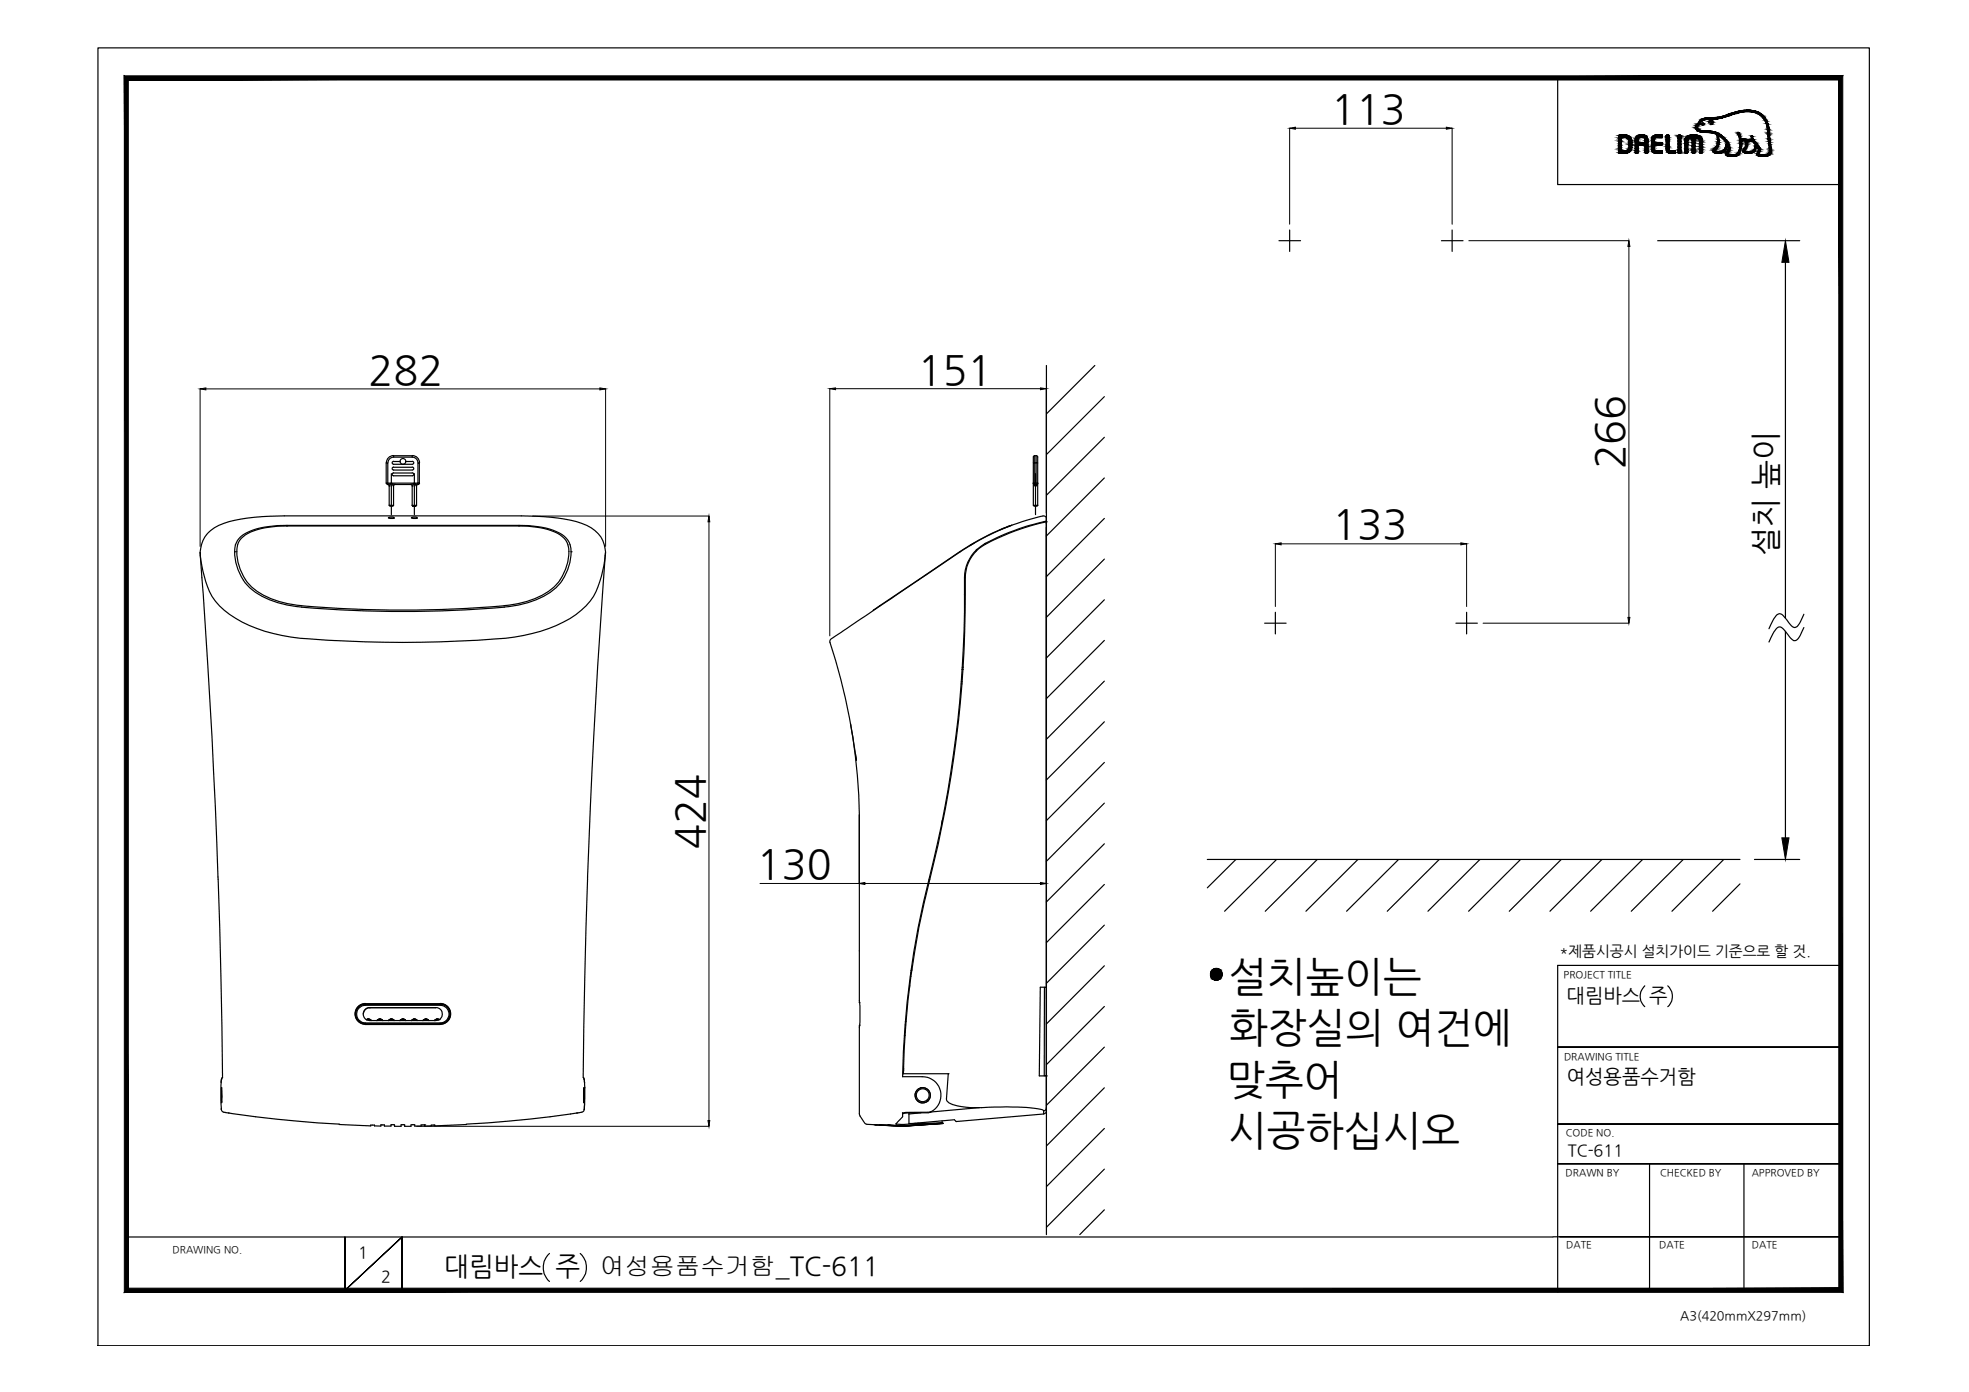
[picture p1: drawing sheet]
<svg xmlns="http://www.w3.org/2000/svg" width="420mm" height="297mm" viewBox="0 0 420 297" stroke-linecap="round" stroke-linejoin="round" font-family="sans-serif">
<defs><g id="words">
<g font-size="8.8">
<text x="284" y="26.2">113</text>
<text x="78.6" y="81.8">282</text>
<text x="195.8" y="81.9">151</text>
<text x="346.5" y="100.2" transform="rotate(-90 346.5 100.2)">266</text>
<text x="284.3" y="114.9">133</text>
<text x="150.2" y="181.1" transform="rotate(-90 150.2 181.1)">424</text>
<text x="161.5" y="187.4">130</text>
<text x="262.1" y="211.3">설치높이는</text>
<text x="262.4" y="222.2">화장실의 여건에</text>
<text x="261.7" y="233.2">맞추어</text>
<text x="262.1" y="244.2">시공하십시오</text>
</g>
<text font-size="6.6" x="379" y="118.5" transform="rotate(-90 379 118.5)">설치 높이</text>
<text font-size="5.6" x="94.8" y="272.2">대림바스 주</text>
<text font-size="5.3" x="128" y="272.2">여성용품수거함_TC-611</text>
<g font-size="4.2">
<text x="334.3" y="213.8">대림바스 주</text>
<text x="334.3" y="231.1">여성용품수거함</text>
</g>
<g font-size="3.5">
<text x="334.5" y="246.6">TC-611</text>
<text x="76.4" y="268.5">1</text>
<text x="81.3" y="273.6">2</text>
</g>
<text font-size="3.1" x="332.8" y="204">*제품시공시 설치가이드 기준으로 할 것.</text>
<text font-size="2.7" x="358.5" y="281.6">A3(420mmX297mm)</text>
<g font-size="2.1">
<text x="333.7" y="208.6">PROJECT TITLE</text>
<text x="333.7" y="226.2">DRAWING TITLE</text>
<text x="334.1" y="242.4">CODE NO.</text>
<text x="334.1" y="251">DRAWN BY</text>
<text x="354.2" y="251">CHECKED BY</text>
<text x="373.8" y="251">APPROVED BY</text>
<text x="36.8" y="267.4">DRAWING NO.</text>
<text x="334.2" y="266.4">DATE</text>
<text x="354.1" y="266.4">DATE</text>
<text x="373.8" y="266.4">DATE</text>
</g>
</g></defs>
<!-- layer: 0 -->
<g fill="#000" stroke="#000" stroke-width=".21">
<path d="M381 51.4l.7 4.6h-1.5zM380.2 178.8h1.5l-.7 4.6zM259.3 209.1h.5zM259.4 206.7h.3z"/>
<path d="M259.3 209.1h.4zM259.4 209.1h.3z"/>
<path d="M259.4 206.7h.4zM259.3 206.7h.5z"/>
<path d="M259.3 206.7h.6zM259.1 206.7h.8z"/>
<path d="M259.1 206.7l.9 .1zM259 206.8h1z"/>
<path d="M259.1 209.1h.8zM259.1 209.1h.7z"/>
<path d="M259 206.8l1.1 .1zM258.9 206.9h1.2z"/>
<path d="M259 209.1h1zM259 209.1h.9z"/>
<path d="M258.9 206.9h1.4zM258.8 206.9h1.5z"/>
<path d="M258.9 209h1.2zM258.9 209l1.1 .1z"/>
<path d="M258.8 206.9l1.5 .1zM258.7 207h1.6z"/>
<path d="M258.8 208.9h1.5zM258.8 208.9l1.3 .1z"/>
<path d="M258.7 207l1.7 .1zM258.7 207l1.7 .1h-1.8z"/>
<path d="M258.7 208.8h1.6zM258.7 208.8l1.6 .1z"/>
<path d="M258.6 207.1l1.9 .1zM258.6 207.1l1.9 .1h-1.9z"/>
<path d="M258.6 208.8h1.8zM258.6 208.8h1.7z"/>
<path d="M258.6 207.2h2zM258.6 207.2h2h-2.1z"/>
<path d="M258.6 208.7l1.8 .1 .1-.1zM258.6 208.7l1.8 .1h-1.8z"/>
<path d="M258.5 207.2l2.1 .2v-.2zM258.5 207.2l2.1 .2h-2.2z"/>
<path d="M258.5 208.6h2.1zM258.5 208.6l2 .1z"/>
<path d="M258.4 207.4h2.3zM258.4 207.4h2.3z"/>
<path d="M258.4 208.5h2.2zM258.4 208.5l2.2 .1z"/>
<path d="M258.4 207.4l2.3 .2v-.2zM258.4 207.4l2.3 .2h-2.4z"/>
<path d="M258.4 208.4l2.2 .1 .1-.1zM258.4 208.4l2.2 .1h-2.2z"/>
<path d="M258.3 207.6l2.5 .1-.1-.1zM258.3 207.6l2.5 .1h-2.5z"/>
<path d="M258.3 208.3h2.4zM258.3 208.3l2.4 .1z"/>
<path d="M258.3 207.7l2.5 .1zM258.3 207.7l2.5 .1z"/>
<path d="M258.3 207.8l2.5 .1v-.1zM258.3 207.8l2.5 .1h-2.5z"/>
<path d="M258.3 207.9l2.5 .1v-.1zM258.3 207.9l2.5 .1h-2.5z"/>
<path d="M258.3 208l2.5 .2v-.2zM258.3 208l2.5 .2h-2.5z"/>
<path d="M258.3 208.2l2.4 .1 .1-.1zM258.3 208.2l2.4 .1h-2.4z"/>
<path d="M27.4 274.9l-.9 .9 365.9-.9zM26.5 275.8l365.9-.9 .8 .9zM392.4 17.1v257.8l.8 .9zM393.2 16.2v259.6l-.8-258.7zM27.4 17.1h365l.8-.9zM26.5 16.2h366.7l-365.8 .9zM26.5 16.2l.9 258.7v-257.8zM26.5 16.2l.9 258.7-.9 .9z"/>
</g>
<g fill="none" stroke="#000" stroke-width=".25">
<path d="M20.9 10.2h378v277h-378zM332.4 16.6v22.8h60.4M367.1 32.7h.1M272.9 51.4h4.6M275.2 49.1v4.6M307.6 51.4h4.6M309.9 49.1v4.6M353.7 51.4h30.3M223.3 78v185.5M233.6 78l-10.3 10.3M84 97.3h4v.3h-4zM84 98.5h1.3"/>
<path d="M84 99.7h4M84 98.4l-.3 .4 .3 .3M84 99.7l-.3 .3 .3 .3M84 97.2a1.54 1.54 0 0 0-1.5 1.6M84 97.6a1.21 1.21 0 0 0-1.2 1.2M85.4 98.5a.61 .61 0 0 0 .6 .6 .61 .61 0 0 0 .6-.6M85.4 98.5a.61 .61 0 0 1 .6-.7 .61 .61 0 0 1 .6 .7M86.6 98.5h1.4M88 97.2a1.54 1.54 0 0 1 1.5 1.6M88 98.4l.3 .4-.3 .3h-4M88 99.7l.3 .3-.3 .3h-4M88 97.6a1.21 1.21 0 0 1 1.2 1.2"/>
<path d="M89.2 98.8h.3v4.3h-.3zM220.5 97.6v1.2M220.8 97.2l-.3 .3M221.1 97.2l.3 .3M221.4 97.6v5.5M221.4 98.8h-.3v-1.5h-.3v6.1M235.7 84.6l-12.4 12.4M235.7 93.3l-12.4 12.4M42.7 117.8a6.6 6.6 0 0 1 5-6.1 40.9 40.9 0 0 1 12.9-1.6h50.6a40.9 40.9 0 0 1 12.9 1.6 6.8 6.8 0 0 1 5.1 6.1M50.1 117.7h.1M50.1 117.7a10.9 10.9 0 0 0 7.7 10.4l3.8 1.1 2.7 .3M50.1 117.7a4.3 4.3 0 0 1 3.1-4.3l2.3-.7 3.7-.5 51.5-.1a16.9 16.9 0 0 1 9.2 2l.9 .8a3.9 3.9 0 0 1 1.1 2.8"/>
<path d="M61.2 112.2h.1M82.5 103.1l.3 .3M82.7 103.4h.1M82.7 103.4l.2-.1a.82 .82 0 0 1 1.2 0h3.7a.97 .97 0 0 1 1.3 .1h.1M82.8 103.3l.3 .4M82.9 110.5l.9-.2 .3 .2-.9 .1zM83 103.7h.1M83 103.7l.5-.6 .5 .6v4.1M83 103.7v4.1M83 107.8h1M83.1 107.8l.1 .2M83.2 108h.6"/>
<path d="M83.5 101.1v8.7M84 107.8l-.2 .2M84 100.9h4M84 100.9l-.3 .3 .3 .3M84.3 103.3l-.3 .4M87.7 103.3l.3 .4M87.8 110.5l.9-.2 .4 .2-1 .1zM88 103.7h.1M88 107.8l.1 .2M88 103.7l.4-.6 .5 .6v4.1M88 103.7v4.1M88 107.8h.9"/>
<path d="M88 100.9l.3 .3-.3 .3h-4M88.1 108h.6h-.6M88.4 101.1v8.7M88.9 107.8l-.2 .2M89.2 103.3l-.4 .4M89.2 103.1h-6.8v-4.3h.3v4.6M89.2 103.1v.3M89.2 103.3l-.3 .4M89.5 103.1l-.3 .3M110.7 112.2h.1M121.9 117.7h.1M121.9 117.7a10.9 10.9 0 0 1-7.8 10.4l-3.7 1.1-2.8 .3"/>
<path d="M207.8 115.9l-.8 .5M208.3 117.6l-.1 .1M208.5 117.2l-.2 .2M210.2 116a8.5 8.5 0 0 0-4.4 7.3 247.3 247.3 0 0 1-7.6 64.3 186.3 186.3 0 0 0-5.6 42.2h4.2a4 4 0 0 1 3.9 3.1 4 4 0 0 1-2.3 4.4M210.2 116h.1M215.4 112.2l-1.9 .8a51.3 51.3 0 0 0-8.7 4.7l-18.5 12.6M215.4 112.2h.1M215.8 112.1l-.1 .1M215.9 112.1l-2.6 1M215.9 112.1h.1M220.5 103.1v4.7h.9M220.5 103.1h.6v.3h-.3"/>
<path d="M220.5 103.1v-4.3h.6v4.3h.3M220.5 103.1l.1 .3a.41 .41 0 0 0 .4 .3 .41 .41 0 0 0 .3-.3l.1-.3M220.5 103.1l.3 .3M220.5 107.8l.2 .2M220.7 108h.6M220.8 103.3l.1 .4M221 101.1v8.7M221.1 103.3v.4M221.4 107.8l-.1 .2M221.4 103.1l-.3 .3M221.4 103.1v4.7M222.5 110.1a50.2 50.2 0 0 0-14.5 5.7l-3.4 2.2-26.2 17.7a1.91 1.91 0 0 0-1.3 1.2 125.4 125.4 0 0 1 6.3 41.1v35.9"/>
<path d="M222.5 110.1l.6 .1 .2 .5M223.3 111.4h.1M223.3 110.7v.5a50.8 50.8 0 0 0-13.1 4.8M223.3 111.4a47.6 47.6 0 0 0-14.5 5.7 8.2 8.2 0 0 0-2.8 6.2 255.3 255.3 0 0 1-8.8 69.5 180.9 180.9 0 0 0-4.4 36.3M223.3 111.4v99.3M235.7 102l-12.4 12.4M235.7 110.6l-12.4 12.4M235.7 119.3l-12.4 12.4M52.4 123.7a9.8 9.8 0 0 1-1.5-7.9 6 6 0 0 1 4.1-2.8l2.5-.5 3.7-.3h49.5a16.3 16.3 0 0 1 8.8 1.9 4.1 4.1 0 0 1 1.9 4.3l-.3 1.6-.4 1.5-1.1 2.2M52.4 123.7a14.1 14.1 0 0 0 9.3 5.2 202.1 202.1 0 0 0 26.4 1.3h2.2a177.2 177.2 0 0 0 19.9-1.3 14.1 14.1 0 0 0 9.4-5.2M64.3 129.6a254.4 254.4 0 0 0 43.3 0M187.8 129.2l-.1 .2"/>
<path d="M196 123.7v.1M235.7 128l-12.4 12.4M235.7 136.7l-12.4 12.4M269.9 133h4.5M272.1 130.7v4.6M310.7 133h4.5M313 130.7v4.6M381 134.7v44.1M384.9 131.1l-1 2.1a.99 .99 0 0 1-.9 .7 .99 .99 0 0 1-1-.7l-1.3-1.6a1.01 1.01 0 0 0-1-.7 1.01 1.01 0 0 0-.9 .8l-1.3 2.5M384.9 133.9l-1 2.1a1.01 1.01 0 0 1-.9 .7 1.01 1.01 0 0 1-1-.6l-1.3-1.7a1.02 1.02 0 0 0-1-.6 1.02 1.02 0 0 0-.9 .7l-1.3 2.5M181.5 154.5l1.2 7.8M205.1 145.9h.2"/>
<path d="M205.1 145.5h.2M205.3 142.8h.1M205.3 142.8h.2M205.3 142.4h.1M205.3 142.4h.2M235.7 145.3l-12.4 12.4M235.7 154l-12.4 12.4M182.6 161v1M201.1 175.1l-.2 .8M235.7 162.7l-12.4 12.4M235.7 171.4l-12.4 12.4M235.7 180.1l-12.4 12.4"/>
<path d="M235.7 188.7l-12.4 12.4M235.7 197.4l-12.4 12.4M257.6 183.4h113.7M263.7 183.4l-6.1 6.1M272.4 183.4l-11.1 11.1M281.1 183.4l-11.1 11.1M289.8 183.4l-11.1 11.1M298.4 183.4l-11.1 11.1M307.1 183.4l-11.1 11.1M315.8 183.4l-11.1 11.1M324.5 183.4l-11.1 11.1M333.1 183.4l-11 11.1"/>
<path d="M341.8 183.4l-11.1 11.1M350.5 183.4l-11.1 11.1M359.2 183.4l-11.1 11.1M367.8 183.4l-11 11.1M371.3 188.6l-5.9 5.9M374.4 183.4h9.6M76.7 215.1a1.65 1.65 0 0 1 1.3-.6h15.9a1.88 1.88 0 0 1 1.9 1.9 1.88 1.88 0 0 1-1.9 1.9h-15.9a1.88 1.88 0 0 1-1.8-1.2 1.88 1.88 0 0 1 .5-2zM77.9 215.4l.7-.4h14.4a1.38 1.38 0 0 1 1.4 1.4 1.38 1.38 0 0 1-1.4 1.4h-14.1a1.39 1.39 0 0 1-1.3-.9 1.39 1.39 0 0 1 .3-1.5zM78 214.2h15.9a2.18 2.18 0 0 1 2.2 2.2 2.18 2.18 0 0 1-2.2 2.1M78 214.3h15.9M78 214.2h15.9M78 218.6h15.9"/>
<path d="M78 218.5h15.9M78 214.3a2.05 2.05 0 0 0-2.1 2.1 2.05 2.05 0 0 0 2.1 2M78 214.1a2.2 2.2 0 0 0-2.2 2.2 2.2 2.2 0 0 0 2.2 2.2 2.18 2.18 0 0 1-2.2-2.1 2.18 2.18 0 0 1 2.2-2.2M78.2 217.6h.1M78.5 217.5h.1M78.5 217.5l-.3 .1M78.5 217.5h.2M78.5 217.5l-.2 .1M78.7 217.5h.1M78.7 217.5l.2 .1M78.7 217.5l.3 .1M78.9 215h.1"/>
<path d="M78.9 215a1.38 1.38 0 0 0-1.4 1.4M78.9 217.6h.1M78.9 217.6l.3 .2zM78.9 217.6l.2 .2M80.7 217.6h.1M80.7 217.6l-.3 .2M80.7 217.6l-.2 .2M80.9 217.5h.1M80.9 217.5l-.2 .1M80.9 217.5h.2M81.1 217.5h.1M81.1 217.5l.3 .1"/>
<path d="M81.2 217.5l.2 .1M81.4 217.6h.1M81.4 217.6l.3 .2zM81.4 217.6l.2 .2M83.1 217.6h.1M83.1 217.6l-.2 .2 .3-.2M83.1 217.6l-.3 .2M83.2 217.6h.1M83.4 217.5h.1M83.4 217.5l-.3 .1M83.4 217.5h.2M83.4 217.5l-.2 .1"/>
<path d="M83.6 217.5h.1M83.6 217.5l.2 .1M83.6 217.5l.3 .1M83.8 217.6h.1M83.8 217.6l.3 .2zM83.8 217.6l.3 .2M85.6 217.6h.1M85.6 217.6l-.3 .2 .3-.2M85.6 217.6l-.3 .2M85.8 217.5h.1M85.8 217.5l-.2 .1M85.8 217.5h.2"/>
<path d="M85.9 217.5l-.3 .1M86 217.5h.1M86 217.5l.3 .1M86.1 217.5l.2 .1M86.3 217.6h.1M86.3 217.6l.3 .2zM86.3 217.6l.2 .2M88 217.6h.1M88 217.6l-.2 .2 .3-.2M88 217.6l-.3 .2M88.1 217.6h.1M88.3 217.5h.1"/>
<path d="M88.3 217.5l-.3 .1M88.3 217.5h.2M88.3 217.5l-.2 .1M88.5 217.5h.1M88.5 217.5l.3 .1M88.8 217.6h.1M88.8 217.6l.3 .2-.3-.2M88.8 217.6l.2 .2M90.5 217.6h.1M90.5 217.6l-.3 .2 .3-.2M90.5 217.6l-.3 .2M90.7 217.5h.1"/>
<path d="M90.7 217.5l-.2 .1M90.7 217.5h.3M90.8 217.5l-.3 .1M91 217.5h.1M91 217.5l.2 .1M91 217.5l.3 .1M91.2 217.6h.1M91.2 217.6l.3 .2-.2-.2M91.2 217.6l.2 .2M92.9 217.6h.1M92.9 217.6l-.2 .2 .2-.2M92.9 217.6l-.2 .2"/>
<path d="M93.2 217.5h.1M93.2 217.5l-.3 .1M93.2 217.5h.2M93.2 217.5l-.2 .1M93.4 217.5h.1M93.4 217.5l.3 .1M93.7 217.6h.1M93.9 214.1a2.22 2.22 0 0 1 2.3 2.3 2.22 2.22 0 0 1-2.3 2.2M93.9 214.3a2.05 2.05 0 0 1 2.1 2.1 2.05 2.05 0 0 1-2.1 2M183.4 218.9v18.8l.1 .5 1.2 1.6 1.8 .2M183.4 213.9l.1 .7-.1 4.3M183.4 213.9v.1"/>
<path d="M183.5 218.8l-.1 .1M193.2 218.7h.1M193.2 218h.2M194.1 210.2v.5M194.3 208.4h.1M194.3 207.6h.2M194.4 207.1h.2M194.5 206.8h.1M222.9 210.7h-.9l-.2 18.9h1M222.9 210.7h.4v18.9h-.5zM235.7 206.1l-12.4 12.4M235.7 214.8l-12.4 12.4"/>
<path d="M351 210.4a3 3 0 0 0 0 4.4M355.9 210.4a3 3 0 0 1 0 4.4M392.8 206h-60.4v69.7M47.2 236.5v.3M47.3 230.3l-.2 1.4 .1 4.7a.82 .82 0 0 0 1 1l.6 .1M47.3 232.1v3.2zM47.5 229.9l-.2 .3-.1 .8M47.5 229.8a1676.5 1676.5 0 0 0-4.8-111.9 24.9 24.9 0 0 0 2.5 9.4 18.7 18.7 0 0 0 9.6 6.8 38.6 38.6 0 0 0 11.2 2.2 256.8 256.8 0 0 0 43.8-.4 30.9 30.9 0 0 0 13.1-4.7 12.8 12.8 0 0 0 5.4-8.2l.5-2.3 .4-2.8a1666.5 1666.5 0 0 0-4.8 111.9M47.5 229.9l-.2 .4M48.8 237.5h.1M48.8 237.5a284.1 284.1 0 0 0 30.3 2.8v-.2h.8v.2h1.4v-.3h.7v.3h1.4l.1-.3h.6l.1 .3h1.4v-.3h.7v.3h1.4l.1-.3h.6l.1 .3h1.4v-.3h.7M123.1 237.5h.1"/>
<path d="M123.1 237.5a283.6 283.6 0 0 1-30.3 2.8v-.2h-.8v.2h-1.4v-.3M124.6 232.1h.1M124.6 232.1l.1 2.3-.1 .9zM124.6 230.3l.2 1.7a15.3 15.3 0 0 1-.3 5.1l-.4 .2-1 .2M124.7 230.3l-.2-.4 .2 1.1M124.7 235.6v1.2M192.6 237.5h.1M192.6 237.5v.8l-1.5 1.6 1.5 .1 2.7-.2M192.8 229.1h9.7l-.2 .1-.3 5.3a1.44 1.44 0 0 0 1.4 1.2l2.8 .6 2.8 .1M192.8 227.9v1.2M193 221h.2M193 220.2h.2"/>
<path d="M194 237.5v.2M195.3 239.7v.1M195.9 239.7l-.6 .1M195.9 239.6v.1M196.1 234.9a1.38 1.38 0 0 1 .1-2.4 1.38 1.38 0 0 1 2.1 1 1.38 1.38 0 0 1-1.8 1.5l-.4-.1M196.5 237.5l-2.5 .2M198.1 234.9h-.1M198.4 237.3l-.3 .2h-4l-1.5 .2M198.4 237.3l-5.8 .2M198.4 237.3h.1M201 239.7h.1M201 239.6l-5.1 .1"/>
<path d="M201 239.7l-8.4 .6 8.4-.6M201 239.2v.5M201 239.7l-8.4 .6M209 236.4l4.5-.2a34.7 34.7 0 0 1 9 .6l.2 .2M209 236.4l-10.4 .9M222.7 237v.7l-18.7 1.6-.3-.4-9.1 .8h-.6v-2M223.3 229.6h.1M223.3 229.6v7.5M223.3 237.1l-.3 .5-.3 .1M223.3 236.4l-.3 .5-.3 .1M235.7 223.4l-12.4 12.5M235.7 232.1l-12.4 12.4"/>
<path d="M332.4 223.4h60.4h-60.4M332.4 239.9h60.4h-60.4M90.6 240h.1M186.5 240h.1M186.5 240l6.1 .3M186.8 240l5.8 .3M186.8 240h.1M188 240h-.4l5 .3M189.6 240.1h.1M189.6 240.1h-.2l3.2 .2M192.6 240.3h.1M192.6 240.3l8.4-.6-8.4 .6"/>
<path d="M235.7 240.8l-12.4 12.4M235.7 249.5l-12.4 12.4M235.7 258.2l-5.3 5.3M332.4 248.3h60.4h-60.4M352 248.3v27M372.1 248.3v27M27 264h304.4M73.6 264v11.4l12.2-11.4-12.2 11.4zM85.8 275.4v-11.4v11.4M117.2 267.5a4 4 0 0 0 0 5.9M123.8 267.5a4 4 0 0 1 0 5.9M331.4 263.9h61.4h-59.9"/>
<path d="M341 275.3h51.8"/>
<circle cx="259.6" cy="207.9" r="1.25"/>
<circle cx="196.9" cy="233.7" r="1.63"/>
</g>
<!-- layer: BODY -->
<g fill="none" stroke="#000" stroke-width=".21">
<path d="M275.2 27.4v20.5M276.4 27.4h32.2M309.9 27.4v20.5M313.4 51.4h34.2M347.6 52.6v79.2M42.7 83v33.6M43.9 83h84.1M129.2 83v33.6M177.1 82.9v52.8M178.3 82.9h43.7M223.3 82.9v26.6M113.7 110.1h37.6"/>
<path d="M151.3 111.4v127.7M223.3 112.6v75.9M272.1 116v13.4M273.4 116h38.3M313 116v13.4M316.5 133h31.1M183.3 173.8v14.7h-21.1M184.6 188.5h37.4M88.9 240.3h62.4"/>
</g>
<g fill="#000" stroke="#000" stroke-width=".21">
<path d="M275.2 27.4l1.2-.3v.5zM308.6 27.1l1.3 .3-1.3 .2zM347.6 51.4l.2 1.2h-.4zM42.7 83l1.2-.2v.4zM128 82.8l1.2 .2-1.2 .2zM177.1 82.9l1.2-.1v.4zM222 82.8l1.3 .1-1.3 .3zM151.3 110.1l.2 1.3h-.4zM272.1 116l1.3-.2v.5zM311.7 115.8l1.3 .2-1.3 .3zM347.4 131.8h.4l-.2 1.2zM183.3 188.5l1.3-.2v.4z"/>
<path d="M222 188.3l1.3 .2-1.3 .2zM151.1 239.1h.4l-.2 1.2z"/>
</g>
<path d="M381 56v75.9" fill="none" stroke="#000" stroke-width=".25"/>
<g fill="#000" stroke="#000" stroke-width=".21">
<path d="M345.8 32.7h1.1zM346 28.8h.8zM346.6 32.2h1.3zM350.5 29.4h1zM352.9 28.9h1.8zM353.1 32.7h1.6zM353.5 32.7h.3zM353.5 28.8h.4zM353.8 29.4h.9zM354 29.4h.7zM356.4 32.7h.7zM361.1 28.8h.7z"/>
<path d="M361.1 32.7h.5zM361.9 27.5h.4zM362.3 26.4h.4zM363.2 28.2h2.8zM363.2 26.3h.4zM363.2 26.6h.2zM363.2 26.6l.1 .1zM363.2 26.3h.3zM364.6 25.1h3zM364.6 26h.3zM365 26.6h.2zM365 25.7h.2z"/>
<path d="M365.2 25.1h2.5zM365.5 25.1h2.2zM372.6 23.5h.7zM373.4 30.1h.5zM373.7 29.1h.3zM373.7 29.8h.5zM373.8 29h.1zM374 30.1h.4z"/>
<path d="M345.4 29.3h1.2zM345.4 29.3h1.2z"/>
<path d="M345.4 32.2h1.2zM345.4 32.2h1.2z"/>
<path d="M345.8 32.7h1zM346 32.7h.8z"/>
<path d="M345.4 29.4h.6zM345.4 29.4h.6zM345.4 29.4h.6zM345.4 29.4h.9z"/>
<path d="M345.4 29.4h.6zM345.4 29.4h.6z"/>
<path d="M345.4 29.4l.6 .2v-.2zM345.4 29.4l.6 .2h-.6z"/>
<path d="M345.4 29.6h.6zM345.4 29.6h.6z"/>
<path d="M345.4 29.6l.6 .3v-.3zM345.4 29.6l.6 .3h-.6z"/>
<path d="M345.4 29.9l.6 .2v-.2zM345.4 29.9l.6 .2h-.6z"/>
<path d="M345.4 30.1l.6 .1v-.1zM345.4 30.1l.6 .1h-.6z"/>
<path d="M345.4 30.2l.6 .5v-.5zM345.4 30.2l.6 .5h-.6z"/>
<path d="M345.4 30.7l.6 .3v-.3zM345.4 30.7l.6 .3h-.6z"/>
<path d="M345.4 31l.6 .4v-.4zM345.4 31l.6 .4h-.6z"/>
<path d="M345.4 31.4h.6zM345.4 31.4h.6z"/>
<path d="M345.4 31.4l.6 .4v-.4zM345.4 31.4l.6 .4h-.6z"/>
<path d="M345.4 31.8l.6 .1v-.1zM345.4 31.8l.6 .1h-.6z"/>
<path d="M345.4 31.9l.6 .1zM345.4 31.9l.6 .1z"/>
<path d="M345.4 32l.6 .1v-.1zM345.4 32l.6 .1h-.6z"/>
<path d="M345.4 32.1l.6 .1zM345.4 32.1l.6 .1z"/>
<path d="M345.4 32.2h.6zM345.4 32.2h.6z"/>
<path d="M345.4 32.2h.7zM345.4 32.2h.7z"/>
<path d="M345.4 32.2h.9zM345.4 32.2h.9z"/>
<path d="M345.4 32.2h1.1zM345.4 32.2h1.1z"/>
<path d="M345.4 29.3h1.1zM345.4 29.3h1.2z"/>
<path d="M345.4 29.3h1.1zM345.4 29.3l.9 .1z"/>
<path d="M345.4 32.2h1.2zM345.4 32.2h1.2z"/>
<path d="M346 28.8h.9zM345.8 28.8h1.1z"/>
<path d="M345.8 28.8h1.2zM345.7 28.8h1.3z"/>
<path d="M345.7 28.8h1.4zM345.6 28.8h1.5z"/>
<path d="M345.7 32.7h1.3zM345.7 32.7h1.2z"/>
<path d="M345.6 28.8l1.7 .1zM345.4 28.9h1.9z"/>
<path d="M345.6 32.7h1.5zM345.6 32.7h1.4z"/>
<path d="M345.4 28.9h1.9zM345.4 28.9h1.9z"/>
<path d="M345.4 32.7h1.9zM345.4 32.7h1.7z"/>
<path d="M345.4 28.9l2.2 .1zM345.4 28.9l2.2 .1z"/>
<path d="M345.4 32.6h1.9zM345.4 32.6l1.9 .1z"/>
<path d="M345.4 29l2.2 .1zM345.4 29l2.2 .1z"/>
<path d="M345.4 32.5l1.9 .1 .3-.1zM345.4 32.5l1.9 .1h-1.9z"/>
<path d="M345.4 29.1h2.2zM345.4 29.1h2.2z"/>
<path d="M345.4 29.1l2.4 .1-.2-.1zM345.4 29.1l2.4 .1h-2.4z"/>
<path d="M345.4 32.4h2.2zM345.4 32.4l2.2 .1zM345.4 32.5h2.2zM345.4 32.5h2.2z"/>
<path d="M345.4 29.2h2.4zM345.4 29.2h2.4z"/>
<path d="M345.4 29.2l2.5 .1zM345.4 29.2l2.5 .1z"/>
<path d="M345.4 32.3l2.4 .1zM345.4 32.3l2.4 .1z"/>
<path d="M345.4 32.4h2.4zM345.4 32.4h2.2z"/>
<path d="M346.6 29.3h1.3zM346.6 29.3h1.3z"/>
<path d="M346.6 29.3h1.3zM346.6 29.3h1.3z"/>
<path d="M346.7 29.3l1.2 .1zM346.7 29.3l1.2 .1z"/>
<path d="M346.8 29.4h1.2zM346.8 29.4h1.2zM347.2 29.4h.8zM347.2 29.4h.8z"/>
<path d="M346.7 32.2h1.2zM346.6 32.2h1.3zM346.6 32.2h1.3z"/>
<path d="M345.4 32.2l2.4 .1 .1-.1zM345.4 32.2l2.4 .1h-2.4z"/>
<path d="M347 32.1h1zM346.7 32.2h1.2z"/>
<path d="M347.2 29.4l.9 .2-.1-.2zM347.2 29.4l.9 .2h-.7z"/>
<path d="M347.1 32.1h.9zM347 32.1h1z"/>
<path d="M347.4 29.6l.7 .1v-.1zM347.4 29.6l.7 .1h-.6z"/>
<path d="M347.3 32l.7 .1 .1-.1zM347.1 32.1l.2-.1 .7 .1z"/>
<path d="M347.5 29.7l.7 .1zM347.5 29.7l.7 .1z"/>
<path d="M347.5 31.8h.6zM347.5 31.8h.6z"/>
<path d="M347.5 31.8l.6 .2v-.2zM347.3 32l.2-.2 .6 .2z"/>
<path d="M347.5 29.8l.7 .2v-.2zM347.5 29.8l.7 .2h-.6z"/>
<path d="M347.6 30l.6 .2v-.2zM347.6 30l.6 .2h-.6z"/>
<path d="M347.6 30.2l.6 .2v-.2zM347.6 30.2l.6 .2h-.6z"/>
<path d="M347.6 30.4h.6zM347.6 30.4h.6zM347.6 30.4h.6zM347.6 30.4h.6zM347.6 30.4h.6zM347.6 30.4h.6z"/>
<path d="M347.6 30.4l.6 .1zM347.6 30.4l.6 .1zM347.6 30.5h.6zM347.6 30.5h.6z"/>
<path d="M347.6 30.5h.6zM347.6 30.5h.6z"/>
<path d="M347.6 30.5l.6 .2v-.2zM347.6 30.5l.6 .2h-.6z"/>
<path d="M347.6 30.7l.6 .2v-.2zM347.6 30.7l.6 .2h-.6z"/>
<path d="M347.6 30.9l.6 .1v-.1zM347.6 30.9l.6 .1h-.6z"/>
<path d="M347.6 31h.6zM347.6 31h.6z"/>
<path d="M347.6 31l.6 .1zM347.6 31l.6 .1zM347.6 31.1h.6zM347.6 31.1h.6z"/>
<path d="M347.6 31.1l.6 .4v-.4zM347.6 31.1l.6 .4h-.6zM347.6 31.5h.6zM347.6 31.5h.6z"/>
<path d="M347.6 31.5l.5 .3 .1-.3zM347.6 31.5l.5 .3h-.6z"/>
<path d="M348.9 29.9h.7zM348.9 29.9h.7zM348.9 29.9h.7zM348.9 29.9h.7z"/>
<path d="M348.9 29.9h.7zM348.9 29.9h.7z"/>
<path d="M348.9 32.5h.7zM348.9 32.5h.7z"/>
<path d="M349.1 32.7h.3zM349.1 32.7h.3z"/>
<path d="M349 32.7h.5zM349 32.7h.5z"/>
<path d="M349.1 32.7h.4zM349.1 32.7h.3z"/>
<path d="M349 32.6h.5zM349 32.6l.5 .1z"/>
<path d="M349 29.6l.6 .2v-.2zM349 29.6l.6 .2h-.7zM348.9 29.8h.7zM348.9 29.8h.7z"/>
<path d="M348.9 29.8l.7 .1zM348.9 29.8l.7 .1z"/>
<path d="M348.9 29.9h.7zM348.9 29.9h.7z"/>
<path d="M348.9 29.9h.7zM348.9 29.9h.7z"/>
<path d="M348.9 29.9l.7 .3v-.3zM348.9 29.9l.7 .3h-.7zM348.9 30.2h.7zM348.9 30.2h.7z"/>
<path d="M348.9 30.2l.7 .2v-.2zM348.9 30.2l.7 .2h-.7z"/>
<path d="M348.9 30.4h.7zM348.9 30.4h.7z"/>
<path d="M348.9 31h.7zM348.9 31h.7z"/>
<path d="M348.9 31l.7 .2v-.2zM348.9 31l.7 .2h-.7z"/>
<path d="M348.9 31.2l.7 .4v-.4zM348.9 31.2l.7 .4h-.7z"/>
<path d="M348.9 31.6l.7 .1zM348.9 31.6l.7 .1z"/>
<path d="M348.9 31.7l.7 .4v-.4zM348.9 31.7l.7 .4h-.7z"/>
<path d="M348.9 32.1h.7zM348.9 32.1h.7z"/>
<path d="M348.9 32.1l.7 .2v-.2zM348.9 32.1l.7 .2h-.7z"/>
<path d="M348.9 32.3l.7 .1zM348.9 32.3l.7 .1z"/>
<path d="M348.9 32.4l.7 .1v-.1zM348.9 32.4l.7 .1h-.7z"/>
<path d="M348.9 32.5h.7zM348.9 32.5h.7z"/>
<path d="M348.9 32.5l.7 .1zM348.9 32.5l.7 .1zM348.9 32.6h.7zM348.9 32.6h.7z"/>
<path d="M348.9 32.6h.7zM348.9 32.6h.6z"/>
<path d="M349 29.5l.6 .1 .1-.1zM349 29.5l.6 .1h-.6z"/>
<path d="M349 29.4h.7zM349 29.4h.8z"/>
<path d="M349 29.4h.7zM349 29.4l.7 .1z"/>
<path d="M349.1 29.4h.8zM349.1 29.4h1z"/>
<path d="M349.1 29.4h.8zM349 29.4h.8z"/>
<path d="M350.1 28.8h.4zM350.1 28.8h.4z"/>
<path d="M350.1 28.8h.4zM350 28.8h.5z"/>
<path d="M350 28.8h.5zM349.9 28.8h.6z"/>
<path d="M349.9 28.8h1zM349.7 28.8h1.2z"/>
<path d="M349.7 28.8l1.4 .1zM349.5 28.9h1.6z"/>
<path d="M351 29.9h.6zM351 29.9h.6z"/>
<path d="M349.5 28.9l1.8 .1-.2-.1zM349.5 28.9l1.8 .1h-1.9z"/>
<path d="M349.4 29l2 .1zM349.2 29.1h2.2z"/>
<path d="M349.2 29.1l2.3 .2-.1-.2zM349.2 29.1l2.3 .2h-2.4z"/>
<path d="M349.1 29.3l2.4 .1zM349.1 29.3l2.4 .1z"/>
<path d="M350.4 29.4h1.1zM350.4 29.4h1.1zM350.5 29.4h1z"/>
<path d="M350.6 29.4h.9zM350.6 29.4h.9z"/>
<path d="M350.8 29.4h.8zM350.8 29.4h.8z"/>
<path d="M350.9 29.4l.7 .2v-.2zM350.9 29.4l.7 .2h-.6z"/>
<path d="M351.1 32.7h.5zM351.1 32.7h.4z"/>
<path d="M351 29.6h.6zM351 29.6h.6z"/>
<path d="M351 29.6l.6 .1zM351 29.6l.6 .1z"/>
<path d="M351 29.7l.6 .2v-.2zM351 29.7l.6 .2h-.6zM351 29.9h.6zM351 29.9h.6z"/>
<path d="M351 32.6h.6zM351 32.6h.6z"/>
<path d="M351 32.6h.6zM351 32.6l.6 .1zM351.1 32.7h.5zM351.1 32.7h.5z"/>
<path d="M351 29.9h.6zM351 29.9h.6z"/>
<path d="M351 29.9l.6 .1zM351 29.9l.6 .1zM351 30h.6zM351 30h.6z"/>
<path d="M351 30l.6 .2v-.2zM351 30l.6 .2h-.6z"/>
<path d="M351 30.2h.6zM351 30.2h.6z"/>
<path d="M351 30.2l.6 .2v-.2zM351 30.2l.6 .2h-.6z"/>
<path d="M351 30.4h.6zM351 30.4h.6z"/>
<path d="M348.9 30.4l2.7 .1zM348.9 30.4l2.7 .1z"/>
<path d="M348.9 30.5h2.7zM348.9 30.5h2.7z"/>
<path d="M348.9 30.5l2.7 .3v-.3zM348.9 30.5l2.7 .3h-2.7z"/>
<path d="M348.9 30.8l2.7 .2v-.2zM348.9 30.8l2.7 .2h-2.7z"/>
<path d="M351 31h.6zM351 31h.6z"/>
<path d="M351 31l.6 .2v-.2zM351 31l.6 .2h-.6z"/>
<path d="M351 31.2l.6 .1v-.1zM351 31.2l.6 .1h-.6zM351 31.3h.6zM351 31.3h.6z"/>
<path d="M351 31.3l.6 .5v-.5zM351 31.3l.6 .5h-.6z"/>
<path d="M351 31.8h.6zM351 31.8h.6z"/>
<path d="M351 31.8l.6 .3v-.3zM351 31.8l.6 .3h-.6z"/>
<path d="M351 32.1l.6 .2v-.2zM351 32.1l.6 .2h-.6z"/>
<path d="M351 32.3l.6 .1zM351 32.3l.6 .1z"/>
<path d="M351 32.4h.6zM351 32.4h.6z"/>
<path d="M351 32.4l.6 .1zM351 32.4l.6 .1zM351 32.5h.6zM351 32.5h.6z"/>
<path d="M351 32.5l.6 .1zM351 32.5l.6 .1z"/>
<path d="M352.5 29.4h1.1zM352.5 29.4h1.1z"/>
<path d="M352.5 32.2h2.2zM352.5 32.2h2.2z"/>
<path d="M352.4 29.7l.6 .1zM352.4 29.7l.6 .1zM352.4 29.8h.6zM352.4 29.8h.6z"/>
<path d="M352.4 29.8h.6zM352.4 29.8h.6zM352.4 29.8h.6zM352.4 29.8h.6z"/>
<path d="M352.4 29.8l.6 .1zM352.4 29.8l.6 .1z"/>
<path d="M352.4 29.9h.6zM352.4 29.9h.6z"/>
<path d="M352.4 29.9l.6 .3v-.3zM352.4 29.9l.6 .3h-.6z"/>
<path d="M352.4 30.2l.6 .1v-.1zM352.4 30.2l.6 .1h-.6z"/>
<path d="M352.4 30.3l.6 .1v-.1zM352.4 30.3l.6 .1h-.6zM352.4 30.4h.6zM352.4 30.4h.6z"/>
<path d="M352.4 31h.6zM352.4 31h.6z"/>
<path d="M352.4 31l.6 .2v-.2zM352.4 31l.6 .2h-.6z"/>
<path d="M352.4 31.2l.6 .1v-.1zM352.4 31.2l.6 .1h-.6z"/>
<path d="M352.4 31.3l.6 .3v-.3zM352.4 31.3l.6 .3h-.6z"/>
<path d="M352.4 31.6h.6zM352.4 31.6h.6z"/>
<path d="M352.4 31.6l.6 .1zM352.4 31.6l.6 .1z"/>
<path d="M352.4 31.7h.6zM352.4 31.7h.6zM352.4 31.7h.6zM352.4 31.7h.6z"/>
<path d="M352.4 31.7l.6 .1v-.1zM352.4 31.7l.6 .1h-.6z"/>
<path d="M352.4 31.8l.7 .2-.1-.2zM352.4 31.8l.7 .2h-.6z"/>
<path d="M352.5 29.5l.5 .2 .1-.2zM352.5 29.5l.5 .2h-.6z"/>
<path d="M352.5 32l.6 .1zM352.5 32l.6 .1z"/>
<path d="M352.5 32.1h.7zM352.5 32.1h.7z"/>
<path d="M352.5 29.4h.6zM352.5 29.4l.6 .1zM352.5 29.5h.6zM352.5 29.5h.6z"/>
<path d="M352.5 32.1h.8zM352.5 32.1h.8z"/>
<path d="M352.5 29.4h.8zM352.5 29.4h.6z"/>
<path d="M352.5 32.1l1 .1zM352.5 32.1l1 .1z"/>
<path d="M352.5 29.4h1zM352.5 29.4h1.1z"/>
<path d="M352.5 29.4h1zM352.5 29.4h.8z"/>
<path d="M353.5 32.7h.3zM353.6 32.7h.2z"/>
<path d="M352.5 32.2h1.1zM352.5 32.2h1.1zM352.5 32.2h1.1zM352.5 32.2h1.1z"/>
<path d="M353.5 32.7h.3zM353.5 32.7h.4z"/>
<path d="M353.5 28.8h.8zM353.4 28.8h.9z"/>
<path d="M353.4 28.8h1.2zM353.3 28.8h1.3z"/>
<path d="M353.5 32.7h.8zM353.5 32.7h.4z"/>
<path d="M352.4 31h2.1zM352.4 31h2.2z"/>
<path d="M352.4 30.4h2.2zM352.4 30.4h2.2z"/>
<path d="M352.4 30.4l2.2 .1zM352.4 30.4l2.2 .1z"/>
<path d="M352.4 31h2.2zM352.4 31h2.2z"/>
<path d="M353.3 32.7h1.3zM353.3 32.7h1z"/>
<path d="M353.3 28.8h1.3zM353.3 28.8h1.3z"/>
<path d="M353.2 28.8h1.5zM353.2 28.8h1.5z"/>
<path d="M352.4 30.5h2.3zM352.4 30.5h2.3z"/>
<path d="M353.3 32.7h1.4zM353.3 32.7h1.3z"/>
<path d="M354.5 29.4h.2zM354 29.4h.7z"/>
<path d="M352.4 30.5h2.3zM352.4 30.5h2.3z"/>
<path d="M352.4 30.9h2.3zM352.4 30.9l2.2 .1z"/>
<path d="M353.2 32.7h1.5zM353.2 32.7h1.5z"/>
<path d="M353.2 32.7h1.5zM353.2 32.7h1.5z"/>
<path d="M353.2 28.8h1.5zM353.2 28.8h1.5z"/>
<path d="M353.2 28.8h1.5zM353.1 28.8h1.6z"/>
<path d="M353.1 28.8l1.6 .1zM352.9 28.9h1.8zM352.9 28.9h1.8z"/>
<path d="M352.9 28.9l1.8 .2v-.2zM352.7 29.1l.2-.2 1.8 .2z"/>
<path d="M352.7 29.1l2 .1v-.1zM352.7 29.1l2 .1h-2.1z"/>
<path d="M352.6 29.2h2.1zM352.6 29.2h2.1z"/>
<path d="M352.5 29.2l2.2 .1zM352.5 29.2l2.2 .1z"/>
<path d="M352.5 29.3l2.2 .1zM352.5 29.3l2.2 .1zM352.5 29.4h2.2zM352.5 29.4h2.2z"/>
<path d="M353.6 29.4h1.1zM353.6 29.4h1.1z"/>
<path d="M353.6 29.4h1.1zM353.6 29.4h1.1zM353.8 29.4h.9z"/>
<path d="M352.4 30.5l2.3 .1zM352.4 30.5l2.3 .1z"/>
<path d="M352.4 30.6l2.3 .2v-.2zM352.4 30.6l2.3 .2h-2.3z"/>
<path d="M352.4 30.8h2.3zM352.4 30.8h2.3z"/>
<path d="M352.4 30.8h2.3zM352.4 30.8l2.3 .1z"/>
<path d="M352.5 32.2l2.2 .1zM352.5 32.2l2.2 .1z"/>
<path d="M352.5 32.3l2.2 .1v-.1zM352.5 32.3l2.2 .1h-2.1z"/>
<path d="M352.6 32.4l2.1 .1zM352.6 32.4l2.1 .1z"/>
<path d="M352.7 32.5l2 .1v-.1zM352.7 32.5l2 .1h-1.8zM352.9 32.6h1.8zM352.9 32.6h1.8z"/>
<path d="M352.9 32.6l1.8 .1zM352.9 32.6l1.8 .1zM353.1 32.7h1.6z"/>
<path d="M353.2 32.7h1.5zM353.2 32.7h1.5zM353.2 32.7h1.5zM353.2 32.7h1.5z"/>
<path d="M355.7 28.8h.4zM355.7 28.8h.4z"/>
<path d="M355.7 28.8h.4zM355.6 28.8h.5z"/>
<path d="M355.6 28.8l.5 .1zM355.6 28.8l.5 .1z"/>
<path d="M355.6 28.9h.5zM355.6 28.9h.5z"/>
<path d="M355.5 28.9l.7 .1zM355.5 28.9l.7 .1zM355.5 29h.7zM355.5 29h.7z"/>
<path d="M355.5 29l.7 .1zM355.5 29l.7 .1z"/>
<path d="M355.5 29.1h.7zM355.5 29.1h.7z"/>
<path d="M355.5 29.1l.7 .3v-.3zM355.5 29.1l.7 .3h-.7z"/>
<path d="M355.5 29.4h.7zM355.5 29.4h.7z"/>
<path d="M355.5 29.4l.7 .2v-.2zM355.5 29.4l.7 .2h-.7z"/>
<path d="M355.5 29.6l.7 .1zM355.5 29.6l.7 .1z"/>
<path d="M355.5 29.7l.7 .3v-.3zM355.5 29.7l.7 .3h-.7z"/>
<path d="M355.5 30l.7 .1zM355.5 30l.7 .1z"/>
<path d="M355.5 30.1l.7 .8v-.8zM355.5 30.1l.7 .8h-.7z"/>
<path d="M355.5 30.9l.7 .1zM355.5 30.9l.7 .1z"/>
<path d="M355.5 31l.7 .2v-.2zM355.5 31l.7 .2h-.7z"/>
<path d="M355.5 31.2l.7 .1v-.1zM355.5 31.2l.7 .1h-.7z"/>
<path d="M355.5 31.3l.7 .2v-.2zM355.5 31.3l.7 .2h-.7z"/>
<path d="M355.5 31.5l.7 .1zM355.5 31.5l.7 .1z"/>
<path d="M355.5 31.6l.7 .1zM355.5 31.6l.7 .1z"/>
<path d="M355.5 31.7h.7zM355.5 31.7h.7z"/>
<path d="M355.5 31.7l.7 .1zM355.5 31.7l.7 .1zM355.5 31.8h.7zM355.5 31.8h.7z"/>
<path d="M355.5 31.8h.7zM355.5 31.8h.7zM355.5 31.8h.7zM355.5 31.8h.7z"/>
<path d="M355.5 31.8l.7 .1v-.1zM355.5 31.8l.7 .1h-.6z"/>
<path d="M355.6 31.9l.6 .1zM355.6 31.9l.6 .1z"/>
<path d="M355.6 32l.6 .1zM355.6 32l.6 .1z"/>
<path d="M355.6 32.1h.7zM355.6 32.1h.7z"/>
<path d="M355.6 32.1l.9 .1zM355.6 32.1l.9 .1z"/>
<path d="M356.4 32.7h.5zM356.6 32.7h.3z"/>
<path d="M355.6 32.2h1zM355.6 32.2h1z"/>
<path d="M355.6 32.2h1.1zM355.6 32.2h1.1z"/>
<path d="M356.4 32.7h.8zM356.4 32.7h.7z"/>
<path d="M356.3 32.7h1zM356.3 32.7h.9z"/>
<path d="M356.3 32.7h1.1zM356.3 32.7h1z"/>
<path d="M356.2 32.7h1.2zM356.2 32.7h1.2z"/>
<path d="M355.6 32.2h1.9zM355.6 32.2h1.9z"/>
<path d="M355.6 32.2h1.9zM355.6 32.2h1.9z"/>
<path d="M355.6 32.2l1.9 .1zM355.6 32.2l1.9 .1z"/>
<path d="M355.7 32.3l1.8 .2v-.2zM355.7 32.3l1.8 .2h-1.7z"/>
<path d="M355.8 32.5l1.7 .1zM355.8 32.5l1.7 .1z"/>
<path d="M355.9 32.6l1.6 .1zM355.9 32.6l1.6 .1zM356.1 32.7h1.4zM356.1 32.7h1.4z"/>
<path d="M356.1 32.7h1.4zM356.1 32.7h1.4z"/>
<path d="M356.2 32.7h1.3zM356.2 32.7h1.2z"/>
<path d="M358.3 28.8l.3 .1zM358.1 28.9h.5zM358.1 28.9h.5zM358.1 28.9h.5z"/>
<path d="M358.1 28.9l.6 .1-.1-.1zM358.1 28.9l.6 .1h-.6zM358.1 29h.6zM358.1 29h.6z"/>
<path d="M358.1 32.7h.5zM358.1 32.7h.4z"/>
<path d="M358.1 29l.6 .1v-.1zM358.1 29l.6 .1h-.6z"/>
<path d="M358.1 29.1l.6 .2v-.2zM358.1 29.1l.6 .2h-.6z"/>
<path d="M358.1 29.3l.6 .3v-.3zM358.1 29.3l.6 .3h-.6z"/>
<path d="M358.1 29.6l.6 .5v-.5zM358.1 29.6l.6 .5h-.6z"/>
<path d="M358.1 30.1l.6 .6v-.6zM358.1 30.1l.6 .6h-.6z"/>
<path d="M358.1 30.7l.6 .7v-.7zM358.1 30.7l.6 .7h-.6z"/>
<path d="M358.1 31.4l.6 .6v-.6zM358.1 31.4l.6 .6h-.6z"/>
<path d="M358.1 32l.6 .2v-.2zM358.1 32l.6 .2h-.6z"/>
<path d="M358.1 32.2l.6 .2v-.2zM358.1 32.2l.6 .2h-.6z"/>
<path d="M358.1 32.4l.6 .1zM358.1 32.4l.6 .1z"/>
<path d="M358.1 32.5h.6zM358.1 32.5h.6z"/>
<path d="M358.1 32.5l.5 .2 .1-.2zM358.1 32.5l.5 .2h-.5zM358.1 32.7h.5zM358.1 32.7h.5z"/>
<path d="M359.5 30.4h.7zM359.5 30.4h.7z"/>
<path d="M359.6 32.7h.4zM359.6 32.7h.4z"/>
<path d="M359.6 32.7h.4zM359.6 32.7h.3z"/>
<path d="M359.5 32.6h.6zM359.5 32.6l.5 .1z"/>
<path d="M359.5 30l.7 .4v-.4zM359.5 30l.7 .4h-.7z"/>
<path d="M359.5 30.4h.7zM359.5 30.4h.7z"/>
<path d="M359.5 30.4l.7 .1zM359.5 30.4l.7 .1z"/>
<path d="M359.5 30.5h.7zM359.5 30.5h.7z"/>
<path d="M359.5 30.5h.7zM359.5 30.5h.7z"/>
<path d="M359.5 30.5l.7 .2v-.2zM359.5 30.5l.7 .2h-.7z"/>
<path d="M359.5 30.7l.7 .2v-.2zM359.5 30.7l.7 .2h-.7z"/>
<path d="M359.5 30.9h.7zM359.5 30.9h.7z"/>
<path d="M359.5 30.9l.7 .9v-.9zM359.5 30.9l.7 .9h-.7zM359.5 31.8h.7zM359.5 31.8h.7z"/>
<path d="M359.5 31.8l.7 .5v-.5zM359.5 31.8l.7 .5h-.7zM359.5 32.3h.7zM359.5 32.3h.7z"/>
<path d="M359.5 32.3l.7 .1v-.1zM359.5 32.3l.7 .1h-.7zM359.5 32.4h.7zM359.5 32.4h.7z"/>
<path d="M359.5 32.4l.7 .1v-.1zM359.5 32.4l.7 .1h-.7zM359.5 32.5h.7zM359.5 32.5h.7z"/>
<path d="M359.5 32.5h.7zM359.5 32.5l.6 .1zM359.5 32.6h.6zM359.5 32.6h.6z"/>
<path d="M359.6 29.8h.6zM359.6 29.8h.6z"/>
<path d="M359.6 29.8l.6 .2v-.2zM359.6 29.8l.6 .2h-.7z"/>
<path d="M359.6 29.6l.6 .2 .1-.2zM359.6 29.6l.6 .2h-.6z"/>
<path d="M359.6 29.4l.7 .2 .2-.2zM359.6 29.4l.7 .2h-.7z"/>
<path d="M359.6 29.4h1zM359.6 29.4h.9z"/>
<path d="M359.7 29.4h1zM359.7 29.4h1.3z"/>
<path d="M359.7 29.4h1zM359.6 29.4h1z"/>
<path d="M359.7 29.4h1.3zM359.7 29.4h1.3z"/>
<path d="M361 29.4h2.1zM361 29.4h2.1z"/>
<path d="M361.1 29.4h.6zM361.1 29.4h.6z"/>
<path d="M361.1 32.5h.6zM361.1 32.5h.6zM361.1 32.5h.6zM361.1 32.5h.6z"/>
<path d="M361.2 32.7h.4zM361.2 32.7h.3z"/>
<path d="M361.1 29.4l.6 .1zM361.1 29.4l.6 .1z"/>
<path d="M361.1 29.5l.6 .1zM361.1 29.5l.6 .1z"/>
<path d="M361.1 29.6h.6zM361.1 29.6h.6z"/>
<path d="M361.1 29.6l.6 .2v-.2zM361.1 29.6l.6 .2h-.6z"/>
<path d="M361.1 29.8l.6 .1v-.1zM361.1 29.8l.6 .1h-.6z"/>
<path d="M361.1 29.9l.6 .2v-.2zM361.1 29.9l.6 .2h-.6z"/>
<path d="M361.1 30.1l.6 .3v-.3zM361.1 30.1l.6 .3h-.6z"/>
<path d="M361.1 30.4l.6 .1v-.1zM361.1 30.4l.6 .1h-.6z"/>
<path d="M361.1 30.5l.6 .6v-.6zM361.1 30.5l.6 .6h-.6z"/>
<path d="M361.1 31.1l.6 .2v-.2zM361.1 31.1l.6 .2h-.6z"/>
<path d="M361.1 31.3l.6 .5v-.5zM361.1 31.3l.6 .5h-.6z"/>
<path d="M361.1 31.8l.6 .1v-.1zM361.1 31.8l.6 .1h-.6z"/>
<path d="M361.1 31.9l.6 .2v-.2zM361.1 31.9l.6 .2h-.6z"/>
<path d="M361.1 32.1l.6 .1zM361.1 32.1l.6 .1z"/>
<path d="M361.1 32.2l.6 .1v-.1zM361.1 32.2l.6 .1h-.6z"/>
<path d="M361.1 32.3l.6 .1zM361.1 32.3l.6 .1z"/>
<path d="M361.1 32.4l.6 .1zM361.1 32.4l.6 .1z"/>
<path d="M361.1 32.5h.6zM361.1 32.5h.6z"/>
<path d="M361.1 32.5l.6 .1zM361.1 32.5l.6 .1z"/>
<path d="M361.1 32.6h.6zM361.1 32.6l.5 .1zM361.1 32.7h.5z"/>
<path d="M361.1 29.4h.6zM361.1 29.4h.6z"/>
<path d="M361.1 28.8h1zM360.6 28.8h1.5z"/>
<path d="M361.8 27.1l.3 .1zM361.8 27.1l.3 .1z"/>
<path d="M361.8 27.2l.3 .1zM361.8 27.2l.3 .1z"/>
<path d="M361.8 27.3l.4 .1zM361.8 27.3l.4 .1zM361.9 27.4h.3zM361.9 27.4h.3z"/>
<path d="M360.6 28.8l1.7 .1zM360.5 28.9h1.8z"/>
<path d="M361.9 27h.3zM361.9 27h.3z"/>
<path d="M361.9 27l.2 .1 .1-.1zM361.9 27l.2 .1h-.3z"/>
<path d="M361.9 27.4l.4 .1-.1-.1zM361.9 27.4l.4 .1h-.4zM361.9 27.5h.4z"/>
<path d="M361.9 26.9l.3 .1 .1-.1zM361.9 26.9l.3 .1h-.3z"/>
<path d="M360.5 28.9l2.1 .1zM360.2 29h2.4z"/>
<path d="M361.9 27.5l.6 .2zM361.9 27.5l.6 .2h-.5z"/>
<path d="M361.9 26.8h.5zM361.9 26.8l.4 .1z"/>
<path d="M362.1 26.6l.3 .2 .1-.2zM361.9 26.8l.2-.2 .3 .2z"/>
<path d="M362.1 26.6h.4zM362.1 26.6h.4z"/>
<path d="M362 27.7l.8 .1zM362 27.7l.8 .1zM362.1 27.8h.7zM362.1 27.8h.7z"/>
<path d="M360.2 29h2.5zM360.1 29h2.6z"/>
<path d="M362.2 26.5h.4zM362.1 26.6h.4z"/>
<path d="M362.3 26.4h.4zM362.3 26.4h.4z"/>
<path d="M362.3 26.4h.4zM362.3 26.4l.3 .1h-.4z"/>
<path d="M360.1 29l2.8 .1-.2-.1zM359.9 29.1l.2-.1 2.8 .1z"/>
<path d="M362.4 26.3h.3zM362.4 26.3h.3zM362.4 26.3h.3zM362.4 26.3h.3zM362.4 26.3h.3zM362.4 26.3h.3zM362.4 26.3h.3zM362.4 26.3h.3z"/>
<path d="M362.4 26.3h.3zM362.4 26.3l.3 .1zM362.3 26.4h.4z"/>
<path d="M362.4 26.2h.4zM362.4 26.2h.4z"/>
<path d="M362.4 26.2l.4 .1zM362.4 26.2l.4 .1z"/>
<path d="M362.4 26.3h.4zM362.4 26.3h.3z"/>
<path d="M362.1 27.8l.9 .1zM362.1 27.8l.9 .1z"/>
<path d="M362.4 26.2h.4zM362.4 26.2h.4z"/>
<path d="M362.5 26.1h.4zM362.5 26.1h.4z"/>
<path d="M362.5 26.1h.4zM362.5 26.1l.3 .1zM362.4 26.2h.4zM362.4 26.2h.4zM362.4 26.2h.4zM362.4 26.2h.4z"/>
<path d="M359.9 29.1l3.1 .1zM359.9 29.1l3.1 .1z"/>
<path d="M359.9 29.2l3.2 .2-.1-.2zM359.9 29.2l3.2 .2h-3.4z"/>
<path d="M361 29.4h2.1zM361 29.4h2.1zM361.1 29.4h2zM361.1 29.4h2z"/>
<path d="M361.7 29.4h1.4zM361.7 29.4h1.4z"/>
<path d="M361.8 29.4h1.3zM361.8 29.4h1.3z"/>
<path d="M362 29.4h1.1zM362 29.4h1.1z"/>
<path d="M362.7 25.8l.4 .1zM362.7 25.8l.4 .1z"/>
<path d="M362.7 25.9l.2 .2 .2-.2zM362.7 25.9l.2 .2h-.4z"/>
<path d="M362.2 27.9h.9zM362.2 27.9h.9z"/>
<path d="M362.2 27.9h1zM362.2 27.9h1z"/>
<path d="M363.1 26.3h.5zM363.1 26.3h.5zM363.1 26.3h.5zM363.1 26.3h.5zM363.1 26.3h.5zM363.1 26.3h.5z"/>
<path d="M362.2 29.4l1 .1zM362.2 29.4l1 .1z"/>
<path d="M362.4 29.5h.8zM362.4 29.5h.8z"/>
<path d="M362.4 29.5l.8 .1v-.1zM362.4 29.5l.8 .1z"/>
<path d="M362.8 32.7h.4zM362.8 32.7h.2z"/>
<path d="M362.5 29.6l.7 .3v-.3zM362.5 29.6l.7 .3h-.6z"/>
<path d="M362.7 32.6h.5zM362.7 32.6l.5 .1z"/>
<path d="M362.3 27.9h.9zM362.3 27.9h.9z"/>
<path d="M362.3 27.9h1.1zM362.3 27.9h1.1z"/>
<path d="M362.6 29.9h.6zM362.6 29.9h.6z"/>
<path d="M362.6 29.9l.7 .3-.1-.3zM362.6 29.9l.7 .3h-.6z"/>
<path d="M362.7 30.2l.6 .1v-.1zM362.7 30.2l.6 .1h-.6z"/>
<path d="M362.7 30.3l.6 .1zM362.7 30.3l.6 .1z"/>
<path d="M362.7 30.4h.6zM362.7 30.4h.6z"/>
<path d="M362.7 30.4l.6 .1zM362.7 30.4l.6 .1z"/>
<path d="M362.7 30.5h.6zM362.7 30.5h.6z"/>
<path d="M362.7 30.5l.6 .1zM362.7 30.5l.6 .1z"/>
<path d="M362.7 30.6l.6 .2v-.2zM362.7 30.6l.6 .2h-.6z"/>
<path d="M362.7 30.8l.6 .2v-.2zM362.7 30.8l.6 .2h-.6z"/>
<path d="M362.7 31l.6 .3v-.3zM362.7 31l.6 .3h-.6z"/>
<path d="M362.7 31.3l.6 .1v-.1zM362.7 31.3l.6 .1h-.6z"/>
<path d="M362.7 31.4l.6 .4v-.4zM362.7 31.4l.6 .4h-.6z"/>
<path d="M362.7 31.8l.6 .1v-.1zM362.7 31.8l.6 .1h-.6z"/>
<path d="M362.7 31.9l.6 .3v-.3zM362.7 31.9l.6 .3h-.6z"/>
<path d="M362.7 32.2l.6 .1v-.1zM362.7 32.2l.6 .1h-.6z"/>
<path d="M362.7 32.3l.6 .1zM362.7 32.3l.6 .1z"/>
<path d="M362.7 32.4h.6zM362.7 32.4h.6z"/>
<path d="M362.7 32.4l.6 .1zM362.7 32.4l.6 .1z"/>
<path d="M362.7 32.5h.6zM362.7 32.5h.6z"/>
<path d="M362.7 32.5l.6 .1zM362.7 32.5l.6 .1zM362.7 32.6h.6zM362.7 32.6h.6z"/>
<path d="M362.7 32.6h.6zM362.7 32.6h.5z"/>
<path d="M362.3 27.9h1.3zM362.3 27.9h1.3z"/>
<path d="M362.9 25.7l.2 .1 .4-.1zM362.7 25.8l.2-.1 .2 .1z"/>
<path d="M362.9 25.6h.6zM362.9 25.6l.6 .1z"/>
<path d="M363.2 26.3h.4zM363.2 26.3h.4zM363.1 26.3h.5z"/>
<path d="M363.2 26.6h.3zM363.2 26.6h.2z"/>
<path d="M363.1 26.6h.4zM363.1 26.6h.4z"/>
<path d="M363.1 26.5h.5zM363.1 26.5h.5z"/>
<path d="M363.1 26.5h.5zM363.1 26.5l.4 .1z"/>
<path d="M363.1 26.3l.6 .1zM363.1 26.3l.6 .1z"/>
<path d="M363.1 26.4l.5 .1zM363.1 26.4l.5 .1z"/>
<path d="M363.1 26.4h.6zM363.1 26.4h.5zM363.1 26.4h.5zM363.1 26.4h.5z"/>
<path d="M362.3 27.9h1.5zM362.3 27.9h1.5zM362.3 27.9h1.5zM362.3 27.9h1.5z"/>
<path d="M362.3 27.9h1.5zM362.3 27.9h1.5z"/>
<path d="M363.1 25.5l.4 .1 .4-.1zM362.9 25.6l.2-.1 .4 .1z"/>
<path d="M362.3 27.9h1.6zM362.3 27.9h1.6z"/>
<path d="M362.3 27.9l2 .1zM362.3 27.9l2 .1z"/>
<path d="M363.1 25.5h1zM363.1 25.5h.8z"/>
<path d="M362.4 28h2.7zM362.4 28h2.7z"/>
<path d="M363.2 25.5h1.3zM363.1 25.5h1z"/>
<path d="M363.2 25.4h1.4zM363.2 25.4h1.4zM363.2 25.4h1.4zM363.2 25.4h1.4z"/>
<path d="M363.2 25.4h1.4zM363.2 25.4l1.3 .1z"/>
<path d="M363.2 25.4h1.4zM363.2 25.4h1.7z"/>
<path d="M364.7 26h.1zM364.6 26h.2z"/>
<path d="M363.2 25.4h1.7zM363.2 25.4h1.9z"/>
<path d="M364.7 25.9h.2zM364.7 25.9l.2 .1zM364.6 26h.3zM364.6 26h.3z"/>
<path d="M364.7 25.9h.3zM364.7 25.9h.2zM364.7 25.9h.2zM364.7 25.9h.2z"/>
<path d="M363.2 25.4h1.9zM363.2 25.4h1.9z"/>
<path d="M362.4 28h2.7zM362.4 28h2.7z"/>
<path d="M362.5 28h2.9zM362.5 28h2.9z"/>
<path d="M364.7 25.9h.4zM364.7 25.9h.3z"/>
<path d="M365 25.7h.3zM365 25.7h.3z"/>
<path d="M365.2 25.9h.2zM365.2 25.9h.2z"/>
<path d="M365 26.5h.2zM365 26.5h.2z"/>
<path d="M365 26.5h.2zM365 26.5l.2 .1z"/>
<path d="M365 25.7l.4 .1zM364.9 25.8h.5z"/>
<path d="M365.1 26.4h.2zM365.1 26.4l.1 .1z"/>
<path d="M364.9 25.8h.5zM364.9 25.8h.5z"/>
<path d="M365.1 26.4h.3zM365.1 26.4h.2z"/>
<path d="M364.8 25.8h.6zM364.8 25.8h.6z"/>
<path d="M364.8 25.8l.6 .1zM364.8 25.8l.6 .1h-.7z"/>
<path d="M362.6 28l2.9 .1zM362.6 28l2.9 .1z"/>
<path d="M365.1 25.9h.3zM365.1 25.9h.3z"/>
<path d="M365.2 25.9h.2zM365.2 25.9h.2z"/>
<path d="M365.2 25.9l.3 .1zM365.2 25.9l.3 .1zM365.3 26h.2zM365.3 26h.2z"/>
<path d="M365.3 26.1l.1 .1zM365.3 26.1l.1 .1h-.2zM365.2 26.2h.2zM365.2 26.2h.2z"/>
<path d="M365.2 26.2l.2 .2v-.2zM365.2 26.2l.2 .2h-.3z"/>
<path d="M365.3 26h.2zM365.3 26l.1 .1z"/>
<path d="M362.6 28.1h2.9zM362.6 28.1h2.9z"/>
<path d="M362.6 28.1h3zM362.6 28.1h3z"/>
<path d="M362.7 28.1h3.2zM362.7 28.1h3.2z"/>
<path d="M365.6 32h.4zM365.6 32h.4z"/>
<path d="M363.2 25.4h2.6zM363.2 25.4h1.9z"/>
<path d="M362.8 28.1l3.2 .1zM362.8 28.1l3.2 .1zM363 28.2h3zM363 28.2h3z"/>
<path d="M365.5 32.1l.4 .1zM365.5 32.1l.4 .1z"/>
<path d="M365.5 32.2l.4 .1zM365.5 32.2l.4 .1z"/>
<path d="M365.6 32.1h.3zM365.6 32.1h.3z"/>
<path d="M365.5 32.3h.5zM365.5 32.3h.5z"/>
<path d="M365.6 32h.4zM365.6 32h.4z"/>
<path d="M365.6 32h.4zM365.6 32l.3 .1z"/>
<path d="M363 28.2h3zM363 28.2h3zM363.2 28.2h2.8z"/>
<path d="M365.6 32.3l.5 .1zM365.6 32.3l.5 .1z"/>
<path d="M363.2 28.2h2.9zM363.2 28.2h2.9z"/>
<path d="M363.5 28.2h2.6zM363.5 28.2h2.6z"/>
<path d="M363.6 28.2l2.5 .1zM363.6 28.2l2.5 .1zM363.7 28.3h2.4zM363.7 28.3h2.4z"/>
<path d="M363.7 28.3h2.4zM363.7 28.3h2.4z"/>
<path d="M363.8 28.3h2.5zM363.8 28.3h2.5z"/>
<path d="M365.7 31.8h.4zM365.7 31.8h.5z"/>
<path d="M365.7 31.8l.3 .2 .1-.2zM365.7 31.8l.3 .2h-.4z"/>
<path d="M365.8 31.7l.5 .1zM365.8 31.7l.5 .1z"/>
<path d="M365.8 31.8h.5zM365.8 31.8h.4h-.5z"/>
<path d="M364.8 28.3h1.6zM364.8 28.3h1.6z"/>
<path d="M365.9 31.7h.4zM365.9 31.7h.4zM365.8 31.7h.5zM365.8 31.7h.5z"/>
<path d="M365.2 28.3l1.3 .1zM365.2 28.3l1.3 .1z"/>
<path d="M366 31.6l.3 .1 .1-.1zM365.9 31.7l.1-.1 .3 .1z"/>
<path d="M365.4 28.4h1.1zM365.4 28.4h1.1z"/>
<path d="M366.1 31.5h.4zM366.1 31.5l.3 .1z"/>
<path d="M365.6 28.4l1.1 .1zM365.6 28.4l1.1 .1z"/>
<path d="M366.5 30.4h.3zM366.5 30.4h.3z"/>
<path d="M363.3 25.4h3.3zM363.2 25.4h2.6z"/>
<path d="M366.6 28.8h.5zM366.6 28.8h.5z"/>
<path d="M366.3 28.8h.3zM366.3 28.8h.3z"/>
<path d="M366.4 28.8h.2zM366.4 28.8h.2zM366.4 28.8h.2zM366.4 28.8h.2zM366.4 28.8h.2zM366.4 28.8h.2zM366.4 28.8h.2zM366.4 28.8h.2z"/>
<path d="M366.2 31.3l.3 .2 .1-.2zM366.2 31.3l.3 .2h-.4z"/>
<path d="M363.4 25.3h3.2zM363.4 25.3l3.2 .1z"/>
<path d="M366.4 28.8l.2 .1zM366.4 28.8l.2 .1z"/>
<path d="M366.4 28.9h.2zM366.4 28.9h.2z"/>
<path d="M366.4 28.9l.3 .4-.1-.4zM366.4 28.9l.3 .4h-.2z"/>
<path d="M366.3 31.2h.3zM366.3 31.2l.3 .1h-.4z"/>
<path d="M366.4 31h.3zM366.4 31h.3z"/>
<path d="M366.4 31l.2 .2 .1-.2zM366.4 31l.2 .2h-.3z"/>
<path d="M365.8 28.5h1zM365.8 28.5h1z"/>
<path d="M366.5 29.3l.2 .1zM366.5 29.3l.2 .1z"/>
<path d="M366.5 29.4l.3 .3-.1-.3zM366.5 29.4l.3 .3h-.3z"/>
<path d="M366 28.5l.9 .1zM366 28.5l.9 .1z"/>
<path d="M366.5 29.7l.3 .2zM366.5 29.7l.3 .2z"/>
<path d="M366.5 30.7l.3 .1v-.1zM366.5 30.7l.3 .1h-.3z"/>
<path d="M366.5 30.8l.2 .2 .1-.2zM366.5 30.8l.2 .2h-.3z"/>
<path d="M366.5 29.9l.3 .3v-.3zM366.5 29.9l.3 .3h-.3zM366.5 30.2h.3zM366.5 30.2h.3zM366.5 30.2h.3zM366.5 30.2h.3z"/>
<path d="M366.5 30.2h.3zM366.5 30.2h.3z"/>
<path d="M366.5 30.2l.3 .1v-.1zM366.5 30.2l.3 .1h-.3zM366.5 30.3h.3zM366.5 30.3h.3z"/>
<path d="M366.5 30.3l.3 .1zM366.5 30.3l.3 .1zM366.5 30.4h.3zM366.5 30.4h.3zM366.5 30.4h.3zM366.5 30.4h.3zM366.5 30.4h.3zM366.5 30.4h.3zM366.5 30.4h.3zM366.5 30.4h.3z"/>
<path d="M366.5 30.4l.3 .1zM366.5 30.4l.3 .1z"/>
<path d="M366.5 30.5h.3zM366.5 30.5h.3z"/>
<path d="M366.5 30.5l.3 .2v-.2zM366.5 30.5l.3 .2h-.3z"/>
<path d="M366.2 28.6h.8zM366.2 28.6h.8z"/>
<path d="M363.5 25.3h3.4zM363.4 25.3h3.2z"/>
<path d="M366.3 28.6l.8 .1zM366.3 28.6l.8 .1z"/>
<path d="M366.3 28.7l.8 .1zM366.3 28.7l.8 .1z"/>
<path d="M366.6 28.8h.5zM366.6 28.8h.5z"/>
<path d="M366.6 28.8h.6zM366.6 28.8h.6zM366.6 28.8h.6zM366.6 28.8h.6z"/>
<path d="M363.7 25.2h3.5zM363.5 25.3h3.4z"/>
<path d="M366.6 28.8h.6zM366.6 28.8h.6z"/>
<path d="M366 32.7h1.2zM366 32.7h1.2z"/>
<path d="M366.7 28.8h.6zM366.7 28.8h.6z"/>
<path d="M366.8 28.8l.5 .1zM366.8 28.8l.5 .1z"/>
<path d="M366 32.7h1.3zM366 32.7h1.2z"/>
<path d="M366.8 28.9l.7 .1zM366.8 28.9l.7 .1z"/>
<path d="M365.9 32.7h1.5zM365.9 32.7h1.4z"/>
<path d="M364 25.2h3.4zM363.7 25.2h3.5z"/>
<path d="M364 25.2h3.5zM364 25.2h3.4z"/>
<path d="M366.9 29l.8 .2-.2-.2zM366.9 29l.8 .2h-.5z"/>
<path d="M365.7 32.6h1.9zM365.7 32.6l1.7 .1z"/>
<path d="M364.6 25.1h3zM364.6 25.1h3zM364.4 25.1h3.2z"/>
<path d="M364.4 25.1h3.2zM364 25.2h3.5z"/>
<path d="M365.3 25.1h2.4zM365.2 25.1h2.5zM365.1 25.1h2.6z"/>
<path d="M365.1 25.1h2.6zM365 25.1h2.7z"/>
<path d="M365 25.1h2.7zM364.6 25.1h3zM364.6 25.1h3z"/>
<path d="M365.7 32.5h2zM365.7 32.5l1.9 .1z"/>
<path d="M367.2 29.2l.7 .2zM367.2 29.2l.7 .2z"/>
<path d="M366.4 25h1.4zM365.5 25.1h2.2zM365.3 25.1h2.4z"/>
<path d="M365.6 32.4h2.2zM365.6 32.4l2.1 .1z"/>
<path d="M367.4 29.4l.6 .1zM367.4 29.4l.6 .1z"/>
<path d="M365.6 32.4h2.3zM365.6 32.4h2.2z"/>
<path d="M367.4 32.3l.5 .1zM367.2 32.4h.7z"/>
<path d="M365.6 32.4h2.3zM365.6 32.4h2.3z"/>
<path d="M367.5 29.5l.8 .3-.3-.3zM367.5 29.5l.8 .3h-.4zM367.9 29.8h.4zM367.9 29.8h.4z"/>
<path d="M366.8 25h1.2zM366.4 25h1.4z"/>
<path d="M367.6 32.2h.4zM367.4 32.3h.5z"/>
<path d="M367.7 32.1h.4zM367.7 32.1l.3 .1h-.4z"/>
<path d="M367.9 32l.2 .1 .1-.1zM367.7 32.1l.2-.1 .2 .1z"/>
<path d="M367.9 31.9h.4zM367.9 31.9l.3 .1h-.3z"/>
<path d="M367.2 24.9h1.1zM366.8 25h1.2z"/>
<path d="M367.9 29.8l.7 .4-.3-.4zM367.9 29.8l.7 .4h-.4z"/>
<path d="M368.3 30.9h.3zM368.3 30.9h.3zM368.3 30.9h.3zM368.3 30.9h.3z"/>
<path d="M368.4 30.7h.2zM368.4 30.7h.2z"/>
<path d="M368.1 31.6l.2 .3 .1-.3zM368.1 31.6l.2 .3h-.4z"/>
<path d="M368.4 32.6h.4zM368.4 32.6h.4z"/>
<path d="M367.4 24.9h1.1zM367.2 24.9h1.1z"/>
<path d="M368.2 31.3h.3zM368.2 31.3h.3z"/>
<path d="M368.2 31.3l.2 .3 .1-.3zM368.2 31.3l.2 .3h-.3z"/>
<path d="M368.4 30.7l.2 .1zM368.4 30.7l.2 .1z"/>
<path d="M368.3 30.8l.3 .1zM368.3 30.8l.3 .1zM368.3 30.9h.3zM368.3 30.9h.3z"/>
<path d="M368.3 30.9h.3zM368.3 30.9h.3z"/>
<path d="M368.3 30.9l.2 .4 .1-.4zM368.3 30.9l.2 .4h-.3z"/>
<path d="M368.2 30.2l.5 .1zM368.2 30.2l.5 .1z"/>
<path d="M368.3 32.8l.3 .1zM368.3 32.8l.3 .1z"/>
<path d="M368.2 32.9h.5zM368.2 32.9h.5z"/>
<path d="M368.3 32.7h.4zM368.3 32.7h.4z"/>
<path d="M368.3 32.7h.4zM368.3 32.7l.3 .1z"/>
<path d="M368.3 32.9h.4zM368.3 32.9h.4z"/>
<path d="M368.3 32.9l.5 .1zM368.3 32.9l.5 .1z"/>
<path d="M368.3 30.3l.5 .1-.1-.1zM368.3 30.3l.5 .1z"/>
<path d="M368.3 32.6h.4zM368.3 32.6l.4 .1z"/>
<path d="M367.7 24.7l.8 .2 .3-.2zM367.4 24.9l.3-.2 .8 .2z"/>
<path d="M368.4 30.4l.4 .1zM368.4 30.4l.4 .1z"/>
<path d="M368.4 32.6h.4zM368.4 32.6h.4z"/>
<path d="M368.4 32.6h.4zM368.4 32.6h.3z"/>
<path d="M368.4 30.5h.4zM368.4 30.5h.4z"/>
<path d="M368.4 32.5h.4zM368.4 32.5h.4z"/>
<path d="M368.4 32.5l.4 .1zM368.4 32.5l.4 .1z"/>
<path d="M368.3 33h.5zM368.3 33h.5z"/>
<path d="M368.4 30.5l.5 .2-.1-.2zM368.4 30.5l.5 .2h-.5z"/>
<path d="M368.5 32.4l.3 .1 .1-.1zM368.5 32.4l.3 .1h-.4z"/>
<path d="M368.9 24.4h1.1zM369 24.4h1zM369 24.4h1zM369 24.4h1zM369 24.4h1z"/>
<path d="M368.6 30.7h.3zM368.6 30.7h.3z"/>
<path d="M368.6 30.7l.4 .1zM368.6 30.7l.4 .1z"/>
<path d="M368.5 32.3h.4zM368.5 32.3l.4 .1z"/>
<path d="M369 24.4h1zM368.9 24.4h1.1zM368.9 24.4h1.1z"/>
<path d="M367.9 24.7h1.1zM367.7 24.7h1.1z"/>
<path d="M368.6 30.8h.4zM368.6 30.8h.4z"/>
<path d="M368.7 30.8l.3 .1zM368.7 30.8l.3 .1z"/>
<path d="M368.7 30.9h.3zM368.7 30.9h.3z"/>
<path d="M368.6 32.3h.4zM368.6 32.3h.3z"/>
<path d="M368.7 30.9l.3 .2v-.2zM368.7 30.9l.3 .2h-.2z"/>
<path d="M368.7 32.1l.3 .2v-.2zM368.7 32.1l.3 .2h-.4z"/>
<path d="M368 24.7h1zM367.9 24.7h1.1z"/>
<path d="M368.8 31.1l.3 .3-.1-.3zM368.8 31.1l.3 .3h-.3z"/>
<path d="M368 24.7h1.1zM368 24.7h1zM368 24.7h1zM368 24.7h1z"/>
<path d="M368.8 31.4l.3 .1zM368.8 31.4l.3 .1z"/>
<path d="M368.8 31.9l.3 .1zM368.8 31.9l.3 .1z"/>
<path d="M368.8 32l.2 .1 .1-.1zM368.8 32l.2 .1h-.3z"/>
<path d="M368.8 31.5l.3 .2v-.2zM368.8 31.5l.3 .2h-.3z"/>
<path d="M368.8 31.7l.3 .2v-.2zM368.8 31.7l.3 .2h-.3z"/>
<path d="M368.3 24.6h1zM368 24.7h1.1zM368 24.7h1.1zM368 24.7h1.1z"/>
<path d="M368.5 24.5h1zM368.3 24.6h1z"/>
<path d="M368.8 24.4l.7 .1 .3-.1zM368.5 24.5l.3-.1 .7 .1z"/>
<path d="M368.8 24.4h1.1zM368.8 24.4h1z"/>
<path d="M368.9 24.4h1zM368.9 24.4h1z"/>
<path d="M368.9 24.4h1.1zM368.9 24.4h1z"/>
<path d="M369.1 24.3h1.1zM369 24.4h1zM369 24.4h1zM369 24.4h1z"/>
<path d="M368.7 33.3h1.7zM368.7 33.3h1.7z"/>
<path d="M368.6 33.3h1.9zM368.6 33.3h1.8z"/>
<path d="M368.5 33.2h2.2zM368.5 33.2l2 .1z"/>
<path d="M368.5 33.2h2.2zM368.5 33.2h2.2z"/>
<path d="M370.8 28.4h.2zM370.8 28.4h.2z"/>
<path d="M370.8 28.5h.3zM370.8 28.5h.3z"/>
<path d="M368.4 33.2h2.4zM368.4 33.2h2.3z"/>
<path d="M368.3 33.1h2.6zM368.3 33.1l2.5 .1z"/>
<path d="M369.8 24.1l.4 .2 .7-.2zM369.1 24.3l.7-.2 .4 .2z"/>
<path d="M370.9 28.3h.1zM370.9 28.3h.1z"/>
<path d="M371 28.8h.2zM371 28.8h.2z"/>
<path d="M368.3 33h2.7zM368.3 33h2.7z"/>
<path d="M368.3 33h2.7zM368.3 33l2.6 .1z"/>
<path d="M369.8 24.1h1.2zM369.8 24.1h1.1z"/>
<path d="M370.8 28.3h.2zM370.8 28.3h.2z"/>
<path d="M370.8 28.3h.2zM370.8 28.3h.2z"/>
<path d="M370.4 33h.6zM370.3 33h.7z"/>
<path d="M370.8 28.3l.2 .1zM370.8 28.3l.2 .1z"/>
<path d="M370.8 28.4l.3 .1zM370.8 28.4l.3 .1z"/>
<path d="M370.6 32.9h.4zM370.4 33h.6z"/>
<path d="M370.8 28.5h.3zM370.8 28.5h.3z"/>
<path d="M370.8 28.5l.4 .1zM370.8 28.5l.4 .1z"/>
<path d="M370.8 32.7l.3 .1zM370.8 32.7l.3 .1zM370.7 32.8h.4zM370.7 32.8h.4z"/>
<path d="M370.7 32.8l.3 .1 .1-.1zM370.6 32.9l.1-.1 .3 .1zM370.6 32.9h.4zM370.6 32.9h.4z"/>
<path d="M370.9 28.6l.3 .2zM370.9 28.6l.3 .2z"/>
<path d="M370.8 32.7h.4zM370.8 32.7h.3z"/>
<path d="M371 28.8l.3 .2-.1-.2zM371 28.8l.3 .2h-.3z"/>
<path d="M370.9 32.5l.3 .2v-.2zM370.9 32.5l.3 .2h-.4z"/>
<path d="M371 29l.4 .1zM371 29l.4 .1z"/>
<path d="M371.3 30.7h.4zM371.3 30.7h.4z"/>
<path d="M371.1 29.1l.4 .4-.1-.4zM371.1 29.1l.4 .4h-.3z"/>
<path d="M370.1 24h1.3zM369.8 24.1h1.2z"/>
<path d="M371.1 32.1l.1 .4 .2-.4zM371.1 32.1l.1 .4h-.3z"/>
<path d="M371.2 29.5h.3zM371.2 29.5h.3z"/>
<path d="M371.2 29.5l.4 .1zM371.2 29.5l.4 .1z"/>
<path d="M371.2 31.7l.2 .4 .1-.4zM371.2 31.7l.2 .4h-.3zM371.1 32.1h.3zM371.1 32.1h.3z"/>
<path d="M370.2 23.9h1.4zM370.1 24h1.3z"/>
<path d="M371.2 29.6h.6zM371.2 29.6h.6z"/>
<path d="M371.6 29.9h2.7zM371.6 29.9h2.7z"/>
<path d="M371.2 29.9h.4zM371.2 29.9h.4z"/>
<path d="M371.6 29.9h2.7zM371.6 29.9h2.7z"/>
<path d="M371.3 29.9h.3zM371.3 29.9h.3zM371.3 29.9h.3zM371.3 29.9h.3zM371.3 29.9h.3zM371.3 29.9h.3z"/>
<path d="M371.3 29.9l.3 .1zM371.3 29.9l.3 .1z"/>
<path d="M371.3 30l.3 .1v-.1zM371.3 30l.3 .1h-.3z"/>
<path d="M371.3 30.1l.3 .1zM371.3 30.1l.3 .1z"/>
<path d="M371.2 31.6l.3 .1 .1-.1zM371.2 31.6l.3 .1h-.3z"/>
<path d="M371.3 30.2l.3 .3v-.3zM371.3 30.2l.3 .3h-.3z"/>
<path d="M371.3 30.5l.4 .1zM371.3 30.5l.4 .1h-.4z"/>
<path d="M371.3 31l.3 .2v-.2zM371.3 31l.3 .2h-.3z"/>
<path d="M371.3 31.2l.3 .4v-.4zM371.3 31.2l.3 .4h-.4z"/>
<path d="M371.3 30.6h.4zM371.3 30.6h.4z"/>
<path d="M371.3 30.6l.4 .1zM371.3 30.6l.4 .1z"/>
<path d="M371.3 30.7h.4zM371.3 30.7h.4z"/>
<path d="M371.3 30.7l.4 .1zM371.3 30.7l.4 .1z"/>
<path d="M371.3 30.8l.3 .2 .1-.2zM371.3 30.8l.3 .2h-.3z"/>
<path d="M370.4 23.9h1.4zM370.2 23.9h1.4z"/>
<path d="M371.2 29.6l1 .1zM371.2 29.6l1 .1z"/>
<path d="M371.9 32.4h2.4zM371.9 32.4h2.4z"/>
<path d="M371.2 29.7h1.5zM371.2 29.7h1.5z"/>
<path d="M370.6 23.8h1.6zM370.4 23.9h1.4z"/>
<path d="M371.9 32.1h.4zM371.9 32.1h.4z"/>
<path d="M371.9 32.1l.4 .1zM371.9 32.1l.4 .1z"/>
<path d="M371.9 32.2h.4zM371.9 32.2h.4z"/>
<path d="M371.9 32.2h.4zM371.9 32.2h.4z"/>
<path d="M371.9 32.2l.4 .1zM371.9 32.2l.4 .1z"/>
<path d="M372 32h.3zM372 32l.3 .1z"/>
<path d="M372 31.9l.3 .1zM372 31.9l.3 .1z"/>
<path d="M372 32h.3zM372 32h.3z"/>
<path d="M371.9 32.3h.5zM371.9 32.3h.5z"/>
<path d="M371.9 32.3l.5 .1zM371.9 32.3l.5 .1z"/>
<path d="M372.1 31.9h.3zM372.1 31.9h.2z"/>
<path d="M372.1 31.8h.4zM372.1 31.8l.3 .1z"/>
<path d="M371.9 32.4h.6zM371.9 32.4h.6z"/>
<path d="M372.5 30.1h.3zM372.5 30.1h.3z"/>
<path d="M372.5 30.1h.3zM372.5 30.1h.3z"/>
<path d="M372.6 30.4h.3zM372.6 30.4h.3z"/>
<path d="M372.2 31.7l.3 .1 .1-.1zM372.2 31.7l.3 .1h-.4z"/>
<path d="M372.6 30.7h.3zM372.6 30.7h.3z"/>
<path d="M371.2 29.7l2.1 .1zM371.2 29.7l2.1 .1z"/>
<path d="M372.3 31.6h.4zM372.3 31.6h.4z"/>
<path d="M372.3 31.6l.3 .1 .1-.1zM372.3 31.6l.3 .1h-.4z"/>
<path d="M372.4 31.3l.3 .3 .1-.3zM372.4 31.3l.3 .3h-.4z"/>
<path d="M372.5 30.1h.3zM372.5 30.1h.3z"/>
<path d="M372.5 31.3h.3zM372.5 31.3h.3z"/>
<path d="M372.5 30.1h.4zM372.5 30.1h.4z"/>
<path d="M372.5 30.1l.4 .1v-.1zM372.5 30.1l.4 .1z"/>
<path d="M372.6 30.2l.3 .1zM372.6 30.2l.3 .1z"/>
<path d="M372.6 30.3l.3 .1zM372.6 30.3l.3 .1zM372.6 30.4h.3zM372.6 30.4h.3z"/>
<path d="M372.6 30.4h.3zM372.6 30.4h.3zM372.6 30.4h.3zM372.6 30.4h.3z"/>
<path d="M372.6 31l.3 .1v-.1zM372.6 31l.3 .1h-.4z"/>
<path d="M372.5 31.1l.3 .2 .1-.2zM372.5 31.1l.3 .2h-.3z"/>
<path d="M372.9 30.1h1.5zM372.9 30.1h1.5zM372.9 30.1h1.5zM372.9 30.1h1.5zM372.9 30.1h1.5zM372.9 30.1h1.5z"/>
<path d="M372.6 30.4l.3 .1zM372.6 30.4l.3 .1z"/>
<path d="M372.6 30.5l.3 .2v-.2zM372.6 30.5l.3 .2h-.3zM372.6 30.7h.3zM372.6 30.7h.3zM372.6 30.7h.3zM372.6 30.7h.3zM372.6 30.7h.3zM372.6 30.7h.3z"/>
<path d="M372.6 30.7h.3zM372.6 30.7h.3zM372.6 30.7h.3zM372.6 30.7h.3z"/>
<path d="M372.6 30.7l.3 .1zM372.6 30.7l.3 .1z"/>
<path d="M372.6 30.8l.3 .2v-.2zM372.6 30.8l.3 .2h-.3z"/>
<path d="M370.7 23.8h2.5zM370.6 23.8h1.6z"/>
<path d="M372.6 23.5l1.1 .1zM372.1 23.6h1.6z"/>
<path d="M371.2 29.8h2.4zM371.2 29.8h2.4z"/>
<path d="M372.1 23.6h1.9zM371.8 23.6h2.2z"/>
<path d="M373.7 29.1h.3zM373.7 29.1h.3z"/>
<path d="M372.5 32.7h1.2zM372.5 32.7h1.2z"/>
<path d="M373.8 29h.1zM373.8 29h.1z"/>
<path d="M373.8 29.8h.4zM373.8 29.8h.4zM373.8 29.8h.4zM373.8 29.8h.4zM373.8 29.8h.4zM373.8 29.8h.4zM373.8 29.8h.4zM373.8 29.8h.4zM373.8 29.8h.4zM373.8 29.8h.4z"/>
<path d="M372.3 32.6h1.6zM372.3 32.6l1.4 .1z"/>
<path d="M373.8 29l.2 .1zM373.8 29l.2 .1zM373.7 29.1h.3z"/>
<path d="M372.2 32.6h1.7zM372.2 32.6h1.7z"/>
<path d="M373.7 29.1h.3zM373.7 29.1h.3z"/>
<path d="M373.7 29.1h.3zM373.7 29.1h.3zM373.7 29.1h.3zM373.7 29.1h.3zM373.7 29.1h.3zM373.7 29.1h.3zM373.7 29.1h.3zM373.7 29.1h.3z"/>
<path d="M373.7 29.1l.3 .1zM373.7 29.1l.3 .1zM373.7 29.2h.3zM373.7 29.2h.3z"/>
<path d="M373.7 29.2h.3zM373.7 29.2h.3z"/>
<path d="M371.8 23.6h2.2zM371.8 23.6h2.2z"/>
<path d="M373.7 29.2h.3zM373.7 29.2h.3z"/>
<path d="M373.7 29.2l.3 .4v-.4zM373.7 29.2l.3 .4h-.2z"/>
<path d="M371.8 23.6h2.3zM371.6 23.6h2.5z"/>
<path d="M373.8 29.6l.3 .1zM373.8 29.6l.3 .1z"/>
<path d="M371.6 23.6h2.6zM371.5 23.6h2.7z"/>
<path d="M373.8 29.7l.4 .1zM373.8 29.7l.4 .1zM373.8 29.8h.4zM373.8 29.8h.4z"/>
<path d="M372.1 32.5h2zM372.1 32.5l1.8 .1z"/>
<path d="M371.5 23.6l3 .1zM371.2 23.7h3.3z"/>
<path d="M373.8 29.8h.4zM373.7 29.8h.5zM373.6 29.8h.6z"/>
<path d="M371.2 29.8l3 .1zM371.2 29.8l3 .1z"/>
<path d="M372 32.5h2.2zM372 32.5h2.1z"/>
<path d="M371.2 29.9h3.1zM371.2 29.9h3.1z"/>
<path d="M371.6 29.9h2.7zM371.6 29.9h2.7z"/>
<path d="M371.8 29.9l2.5 .1zM371.8 29.9l2.5 .1z"/>
<path d="M374.3 30.5h.4zM374.3 30.5h.4zM374.3 30.5h.4zM374.3 30.5h.4z"/>
<path d="M372.2 30h2.2zM372.2 30h2.2zM372.5 30h1.9zM372.5 30h1.9zM372.5 30h1.9zM372.5 30h1.9z"/>
<path d="M371.9 32.4l2.3 .1 .1-.1zM371.9 32.4l2.3 .1h-2.2z"/>
<path d="M372.5 30l1.9 .1zM372.5 30l1.9 .1zM372.5 30.1h1.9zM372.5 30.1h1.9z"/>
<path d="M372.8 30.1h1.6zM372.8 30.1h1.6z"/>
<path d="M372.9 30.1h1.5zM372.9 30.1h1.5z"/>
<path d="M373.1 30.1h1.3zM373.1 30.1h1.3z"/>
<path d="M373.9 32.3h.5zM373.7 32.4h.6z"/>
<path d="M373.9 30.1h.5zM373.9 30.1h.5zM374 30.1h.4z"/>
<path d="M374 30.1l.5 .1zM374 30.1l.5 .1z"/>
<path d="M374 32.2h.4zM373.9 32.3h.5z"/>
<path d="M371.2 23.7h3.4zM371 23.7h3.6z"/>
<path d="M374 30.2l.6 .1zM374 30.2l.6 .1z"/>
<path d="M374.1 32.1h.4zM374.1 32.1l.3 .1h-.4z"/>
<path d="M374.1 30.3l.5 .1zM374.1 30.3l.5 .1z"/>
<path d="M374.6 31.1h.2zM374.6 31.1h.2z"/>
<path d="M374.6 31.1h.2zM374.6 31.1h.2z"/>
<path d="M374.2 30.4l.5 .1zM374.2 30.4l.5 .1zM374.3 30.5h.4zM374.3 30.5h.4z"/>
<path d="M374.3 31.9l.3 .1zM374.3 31.9l.3 .1z"/>
<path d="M374.3 32l.2 .1 .1-.1zM374.3 32l.2 .1h-.4z"/>
<path d="M371 23.7l3.8 .1zM370.7 23.8h4.1z"/>
<path d="M374.4 31.6l.2 .3 .1-.3zM374.4 31.6l.2 .3h-.3z"/>
<path d="M374.3 30.5l.5 .1zM374.3 30.5l.5 .1zM374.4 30.6h.4zM374.4 30.6h.4zM374.4 30.6h.4zM374.4 30.6h.4z"/>
<path d="M374.5 31.4l.2 .2 .1-.2zM374.5 31.4l.2 .2h-.3z"/>
<path d="M374.4 30.6h.4zM374.4 30.6h.4z"/>
<path d="M374.8 31.1h.4zM374.8 31.1h.4z"/>
<path d="M374.6 31.1h.2zM374.6 31.1h.2zM374.6 31.1h.2zM374.6 31.1h.2zM374.6 31.1h.2zM374.6 31.1h.2z"/>
<path d="M374.6 31.1l.2 .1zM374.6 31.1l.2 .1z"/>
<path d="M374.6 31.2l.2 .1zM374.6 31.2l.2 .1z"/>
<path d="M374.5 31.3l.3 .1v-.1zM374.5 31.3l.3 .1h-.3z"/>
<path d="M373.2 23.8h1.7zM373.2 23.8h1.7z"/>
<path d="M374.4 30.6l.5 .1zM374.4 30.6l.5 .1z"/>
<path d="M373.6 23.8h1.4zM373.6 23.8h1.4z"/>
<path d="M374.5 30.7l.5 .1zM374.5 30.7l.5 .1z"/>
<path d="M374.9 33h.5zM374.9 33h.5z"/>
<path d="M373.7 23.8l1.5 .1zM373.7 23.8l1.5 .1z"/>
<path d="M374.6 30.8l.5 .1zM374.6 30.8l.5 .1z"/>
<path d="M374.6 30.9l.5 .1zM374.6 30.9l.5 .1z"/>
<path d="M374.6 31l.6 .1zM374.6 31l.6 .1h-.6z"/>
<path d="M374.2 23.9l1.1 .1zM374.2 23.9l1.1 .1z"/>
<path d="M374.8 31.1h.4zM374.8 31.1h.4zM374.8 31.1h.4zM374.8 31.1h.4zM374.8 31.1h.4zM374.8 31.1h.4zM374.8 31.1h.4zM374.8 31.1h.4z"/>
<path d="M374.8 31.1h.5zM374.8 31.1h.5z"/>
<path d="M374.3 24l1.1 .1-.1-.1zM374.3 24l1.1 .1z"/>
<path d="M374.9 31.1l.4 .1zM374.9 31.1l.4 .1z"/>
<path d="M374.9 32.8l.4 .1zM374.9 32.8l.4 .1zM374.9 32.9h.4zM374.9 32.9h.4z"/>
<path d="M374.9 32.9h.4zM374.9 32.9h.4zM374.9 32.9h.4zM374.9 32.9h.4z"/>
<path d="M374.9 31.2l.6 .4-.2-.4zM374.9 31.2l.6 .4h-.4zM375.1 31.6h.4zM375.1 31.6h.4z"/>
<path d="M374.9 32.9h.5zM374.9 32.9h.5zM374.9 32.9h.5zM374.9 32.9h.5z"/>
<path d="M375.1 32.6h.3zM375 32.6h.4z"/>
<path d="M375 32.6l.3 .2 .1-.2zM375 32.6l.3 .2h-.4zM374.9 32.8h.4zM374.9 32.8h.4z"/>
<path d="M374.9 32.9h.5zM374.9 32.9h.5z"/>
<path d="M374.9 32.9l.5 .1zM374.9 32.9l.5 .1z"/>
<path d="M374.7 24.1l1.1 .2-.4-.2zM374.7 24.1l1.1 .2z"/>
<path d="M375.1 31.6l.5 .1-.1-.1zM375.1 31.6l.5 .1h-.4z"/>
<path d="M375.1 32.4l.3 .2 .1-.2zM375.1 32.4l.3 .2h-.3z"/>
<path d="M375.2 31.7l.4 .1zM375.2 31.7l.4 .1z"/>
<path d="M375.3 32.3h.3zM375.3 32.3h.3z"/>
<path d="M375.2 32.3l.4 .1zM375.2 32.3l.4 .1z"/>
<path d="M375.2 32.4h.4zM375.2 32.4h.3z"/>
<path d="M375.3 31.8h.3zM375.3 31.8h.3z"/>
<path d="M375.3 31.8l.3 .1zM375.3 31.8l.3 .1z"/>
<path d="M375.3 31.9l.3 .2v-.2zM375.3 31.9l.3 .2h-.3zM375.3 32.1h.3zM375.3 32.1h.3z"/>
<path d="M375.3 32.1l.3 .1zM375.3 32.1l.3 .1z"/>
<path d="M375.3 32.2h.3zM375.3 32.2l.3 .1z"/>
<path d="M375.1 24.3l.8 .1zM375.1 24.3l.8 .1z"/>
<path d="M375.3 24.4l.8 .2-.2-.2zM375.3 24.4l.8 .2h-.5z"/>
<path d="M375.6 24.6l.8 .3-.3-.3zM375.6 24.6l.8 .3h-.5z"/>
<path d="M375.9 24.9h.6zM375.9 24.9h.6z"/>
<path d="M376 24.9l.5 .1zM376 24.9l.5 .1z"/>
<path d="M376.1 25l.5 .1zM376.1 25l.5 .1z"/>
<path d="M376.2 25.1h.4zM376.2 25.1h.4z"/>
<path d="M376.2 25.1l.5 .1zM376.2 25.1l.5 .1z"/>
<path d="M376.2 25.2l.6 .2-.1-.2zM376.2 25.2l.6 .2h-.4z"/>
<path d="M376.4 25.4l.6 .4-.2-.4zM376.4 25.4l.6 .4h-.4z"/>
<path d="M376.6 25.8l.4 .1v-.1zM376.6 25.8l.4 .1z"/>
<path d="M376.7 25.9l.6 .5-.3-.5zM376.7 25.9l.6 .5h-.4z"/>
<path d="M377 33h.7zM377 33h.7z"/>
<path d="M375.3 33.3h1.8zM375.3 33.3h1.8z"/>
<path d="M375.4 33.3h1.7zM375.4 33.3h1.6z"/>
<path d="M377.2 27.6h.3zM377.2 27.6h.3z"/>
<path d="M377.2 28.5h.4zM377.2 28.5h.4z"/>
<path d="M375.3 33.3h1.9zM375.3 33.3h1.8z"/>
<path d="M376.9 26.4l.4 .1zM376.9 26.4l.4 .1z"/>
<path d="M376.9 26.5l.5 .5-.1-.5zM376.9 26.5l.5 .5h-.3z"/>
<path d="M375.1 33.2h2.2zM375.1 33.2l2.1 .1z"/>
<path d="M377.1 27l.4 .3-.1-.3zM377.1 27l.4 .3h-.4z"/>
<path d="M375.1 33.2h2.3zM375.1 33.2h2.2z"/>
<path d="M377.1 27.3l.4 .2v-.2zM377.1 27.3l.4 .2h-.3z"/>
<path d="M377.2 27.5l.3 .1zM377.2 27.5l.3 .1h-.3zM377.2 27.6h.3zM377.2 27.6h.3zM377.2 27.6h.3zM377.2 27.6h.3z"/>
<path d="M375 33.2h2.5zM375 33.2h2.4z"/>
<path d="M377.2 27.6l.3 .1zM377.2 27.6l.3 .1zM377.2 27.7h.3zM377.2 27.7h.3z"/>
<path d="M377.2 27.7h.3zM377.2 27.7h.3z"/>
<path d="M377.2 27.7l.3 .2v-.2zM377.2 27.7l.3 .2h-.3zM377.2 27.9h.3zM377.2 27.9h.3z"/>
<path d="M377.2 27.9l.4 .3-.1-.3zM377.2 27.9l.4 .3h-.4z"/>
<path d="M377.2 28.2l.4 .1zM377.2 28.2l.4 .1z"/>
<path d="M377.2 28.3h.4zM377.2 28.3h.4z"/>
<path d="M377.2 28.3l.4 .1zM377.2 28.3l.4 .1z"/>
<path d="M377.2 28.4h.4zM377.2 28.4h.4zM377.2 28.4h.4zM377.2 28.4h.4z"/>
<path d="M377.2 28.4l.4 .1zM377.2 28.4l.4 .1z"/>
<path d="M377.2 28.5l.4 .1v-.1zM377.2 28.5l.4 .1z"/>
<path d="M377.3 28.6l.3 .1zM377.3 28.6l.3 .1z"/>
<path d="M377.3 28.7l.3 .2v-.2zM377.3 28.7l.3 .2h-.3z"/>
<path d="M377.3 28.9l.3 .3v-.3zM377.3 28.9l.3 .3h-.3zM377.3 29.2h.3zM377.3 29.2h.3z"/>
<path d="M377.3 29.2l.3 .4v-.4zM377.3 29.2l.3 .4h-.3z"/>
<path d="M375 33.1h2.6zM375 33.1l2.5 .1z"/>
<path d="M377.3 29.6h.4zM377.3 29.6h.4z"/>
<path d="M374.9 33h2.7zM374.9 33l2.7 .1z"/>
<path d="M377.3 29.6l.4 .1zM377.3 29.6l.4 .1zM377.3 29.7h.4zM377.3 29.7h.4z"/>
<path d="M377.3 29.7h.4zM377.3 29.7h.4z"/>
<path d="M377.3 29.7l.4 .1zM377.3 29.7l.4 .1z"/>
<path d="M377.3 29.8h.4zM377.3 29.8h.4z"/>
<path d="M377.3 29.8l.4 .2v-.2zM377.3 29.8l.4 .2h-.3zM377.4 30h.3zM377.4 30h.3z"/>
<path d="M377.2 32.9l.5 .1zM377 33h.7z"/>
<path d="M374.9 33h2.8zM374.9 33h2.7z"/>
<path d="M377.4 30l.3 .2v-.2zM377.4 30l.3 .2h-.3z"/>
<path d="M377.4 30.2l.3 .1zM377.4 30.2l.3 .1z"/>
<path d="M377.4 30.3l.4 .4-.1-.4zM377.4 30.3l.4 .4h-.3z"/>
<path d="M377.3 32.9h.4zM377.3 32.9h.4z"/>
<path d="M377.4 32.8h.4zM377.3 32.9h.4z"/>
<path d="M377.5 30.7l.3 .1v-.1zM377.5 30.7l.3 .1h-.3z"/>
<path d="M377.5 30.8l.4 .3-.1-.3zM377.5 30.8l.4 .3h-.4z"/>
<path d="M377.5 31.1l.4 .4v-.4zM377.5 31.1l.4 .4h-.3zM377.6 31.5h.3zM377.6 31.5h.3z"/>
<path d="M377.5 32.7h.4zM377.5 32.7l.3 .1h-.4z"/>
<path d="M377.6 31.5l.3 .2v-.2zM377.6 31.5l.3 .2h-.3z"/>
<path d="M377.6 31.7h.3zM377.6 31.7h.3z"/>
<path d="M377.6 31.7l.3 .1zM377.6 31.7l.3 .1z"/>
<path d="M377.6 32.4l.3 .2v-.2zM377.6 32.4l.3 .2h-.3z"/>
<path d="M377.6 32.6l.3 .1v-.1zM377.6 32.6l.3 .1h-.4z"/>
<path d="M377.6 31.8h.3zM377.6 31.8h.3z"/>
<path d="M377.6 31.8h.3zM377.6 31.8h.3z"/>
<path d="M377.6 31.8l.3 .1zM377.6 31.8l.3 .1z"/>
<path d="M377.6 31.9h.3zM377.6 31.9h.3z"/>
<path d="M377.6 31.9l.3 .1zM377.6 31.9l.3 .1z"/>
<path d="M377.6 32l.3 .1zM377.6 32l.3 .1z"/>
<path d="M377.6 32.1h.3zM377.6 32.1h.3z"/>
<path d="M377.6 32.1h.3zM377.6 32.1h.3z"/>
<path d="M377.6 32.1l.3 .2v-.2zM377.6 32.1l.3 .2h-.3z"/>
<path d="M377.6 32.3l.3 .1v-.1zM377.6 32.3l.3 .1h-.3z"/>
</g>
<g fill="none" stroke="#000" stroke-width=".25">
<path d="M345.4 28.9a2 2 0 0 1 2.8 1.1v.5a1.8 1.8 0 0 1-.4 1.8 1.8 1.8 0 0 1-1.8 .4 .54 .54 0 0 1-.6-.2 .54 .54 0 0 1 0-.6zM346 29.4a1.21 1.21 0 0 1 1.3 .2 1.21 1.21 0 0 1 .3 1.3 1.23 1.23 0 0 1-1.6 1.2zM349.2 29.1l.7-.3a2.17 2.17 0 0 1 1.6 .5l.1 .6v2.5a.32 .32 0 0 1-.3 .3 .32 .32 0 0 1-.3-.4v-1.3h-1.4v1.5a.34 .34 0 0 1-.4 .2 .34 .34 0 0 1-.3-.3v-2.6zM349.7 29.5l.4-.1a.66 .66 0 0 1 .9 .2 .66 .66 0 0 1-.1 .8h-1.3zM350.4 28.8h.1M352.7 29.1l.2-.2a2.59 2.59 0 0 1 1.8 0v.5h-.9a.56 .56 0 0 0-.7 .1 .56 .56 0 0 0-.1 .7v.2h1.6l.1 .1v.3a1.2 1.2 0 0 1-1.2 .2h-.5v.6a.67 .67 0 0 0 1.1 .6h.6v.5h-.4a2.13 2.13 0 0 1-1.8-.4l-.1-2.5zM355.5 28.9a.37 .37 0 0 1 .4-.1 .37 .37 0 0 1 .3 .3v1.9a.96 .96 0 0 0 .3 1.2h1v.5h-.1a1.88 1.88 0 0 1-1.8-.5zM358.1 28.9a.36 .36 0 0 1 .5 0 .36 .36 0 0 1 .1 .4v2.7a.45 .45 0 0 1 0 .5 .45 .45 0 0 1-.4 .2l-.2-.2zM359.9 29.1a3.4 3.4 0 0 1 3.1 .1l.3 1v2.1a.34 .34 0 0 1-.4 .4 .34 .34 0 0 1-.2-.5l-.1-2.3a.53 .53 0 0 0-.4-.5 .53 .53 0 0 0-.5 .2v2.9l-.4 .2-.2-.1v-3.1a.68 .68 0 0 0-.8 .1 .68 .68 0 0 0-.1 .8v1.9a.33 .33 0 0 1-.4 .4 .33 .33 0 0 1-.3-.4l.1-2.5zM362.7 25.9a3.4 3.4 0 0 1 2.6-.8 9.3 9.3 0 0 0 3.6-.7l2.3-.7a6.5 6.5 0 0 1 4.7 .7 5.3 5.3 0 0 1 1.7 3.9l.3 3.5a1.18 1.18 0 0 1-1.3 1.5h-.9a.55 .55 0 0 1-.7-.3 .55 .55 0 0 1 .3-.7v-.5l-.5-.7a1.72 1.72 0 0 1-1.1 1.6h-.1a1.83 1.83 0 0 1-1.7-.4v-.2a1.99 1.99 0 0 0 .6-2.1h-.9a3.5 3.5 0 0 1-.9 3.2l-.5 .1a2.67 2.67 0 0 1-1.9-.2v-.4a1.55 1.55 0 0 0 .3-2v.1a1.82 1.82 0 0 1-1.4 1.9h-.1a1.34 1.34 0 0 1-1.6-.4v-.2a2.86 2.86 0 0 0 .8-3.4l-1.1-.4-1.6-.1a1.75 1.75 0 0 1-1.8-1l.1-.4zM363.1 26.3h.1M363.1 26.3l.6 .1a.3 .3 0 0 1-.3 .2 .3 .3 0 0 1-.3-.2z"/>
<path d="M363.8 27.9l.9 .1a4.6 4.6 0 0 1 4.4 3.6l-.5 1.2 .2 .2a2.64 2.64 0 0 0 1.9-.3 5 5 0 0 0 .1-4.4h.2l.5 1.3 2.3 .2M363.8 27.9h.1M364.6 26.1h.1M364.8 25.8l.2-.1a.45 .45 0 0 1 .5 .4 .45 .45 0 0 1-.5 .5l.3-.6-.1-.1-.5 .1zM366.6 28.8l1.8 1.6a1.66 1.66 0 0 1-.7 1.7 1.66 1.66 0 0 1-1.8 .1 3 3 0 0 0 .7-3.4zM372.8 30.1h.7a.96 .96 0 0 1 1 1.2l-.1 .3a.88 .88 0 0 1-1 .8h-.9a.24 .24 0 0 1-.2-.3 .24 .24 0 0 1 .1-.2 1.92 1.92 0 0 0 .4-1.8zM373.7 32.4h.1M373.8 29.8h.1M377.2 27.6l.2 2.8a3.4 3.4 0 0 1-.1 2.5l-.3 .1a2.4 2.4 0 0 1-1.7-.2v-.1a1.02 1.02 0 0 0 .3-1.1l-1.4-1.7-.4-.9-.1 .1 .1 .7M377.2 27.6a3.9 3.9 0 0 0-4.4-3.8l-2.5 .4a12 12 0 0 1-5.6 1.2h-.1a2.19 2.19 0 0 0-2.2 1.3l-.2 .3a1.03 1.03 0 0 0 1.3 .9h.3M377.2 27.6h.1"/>
</g>
<use href="#words"/>
</svg>
